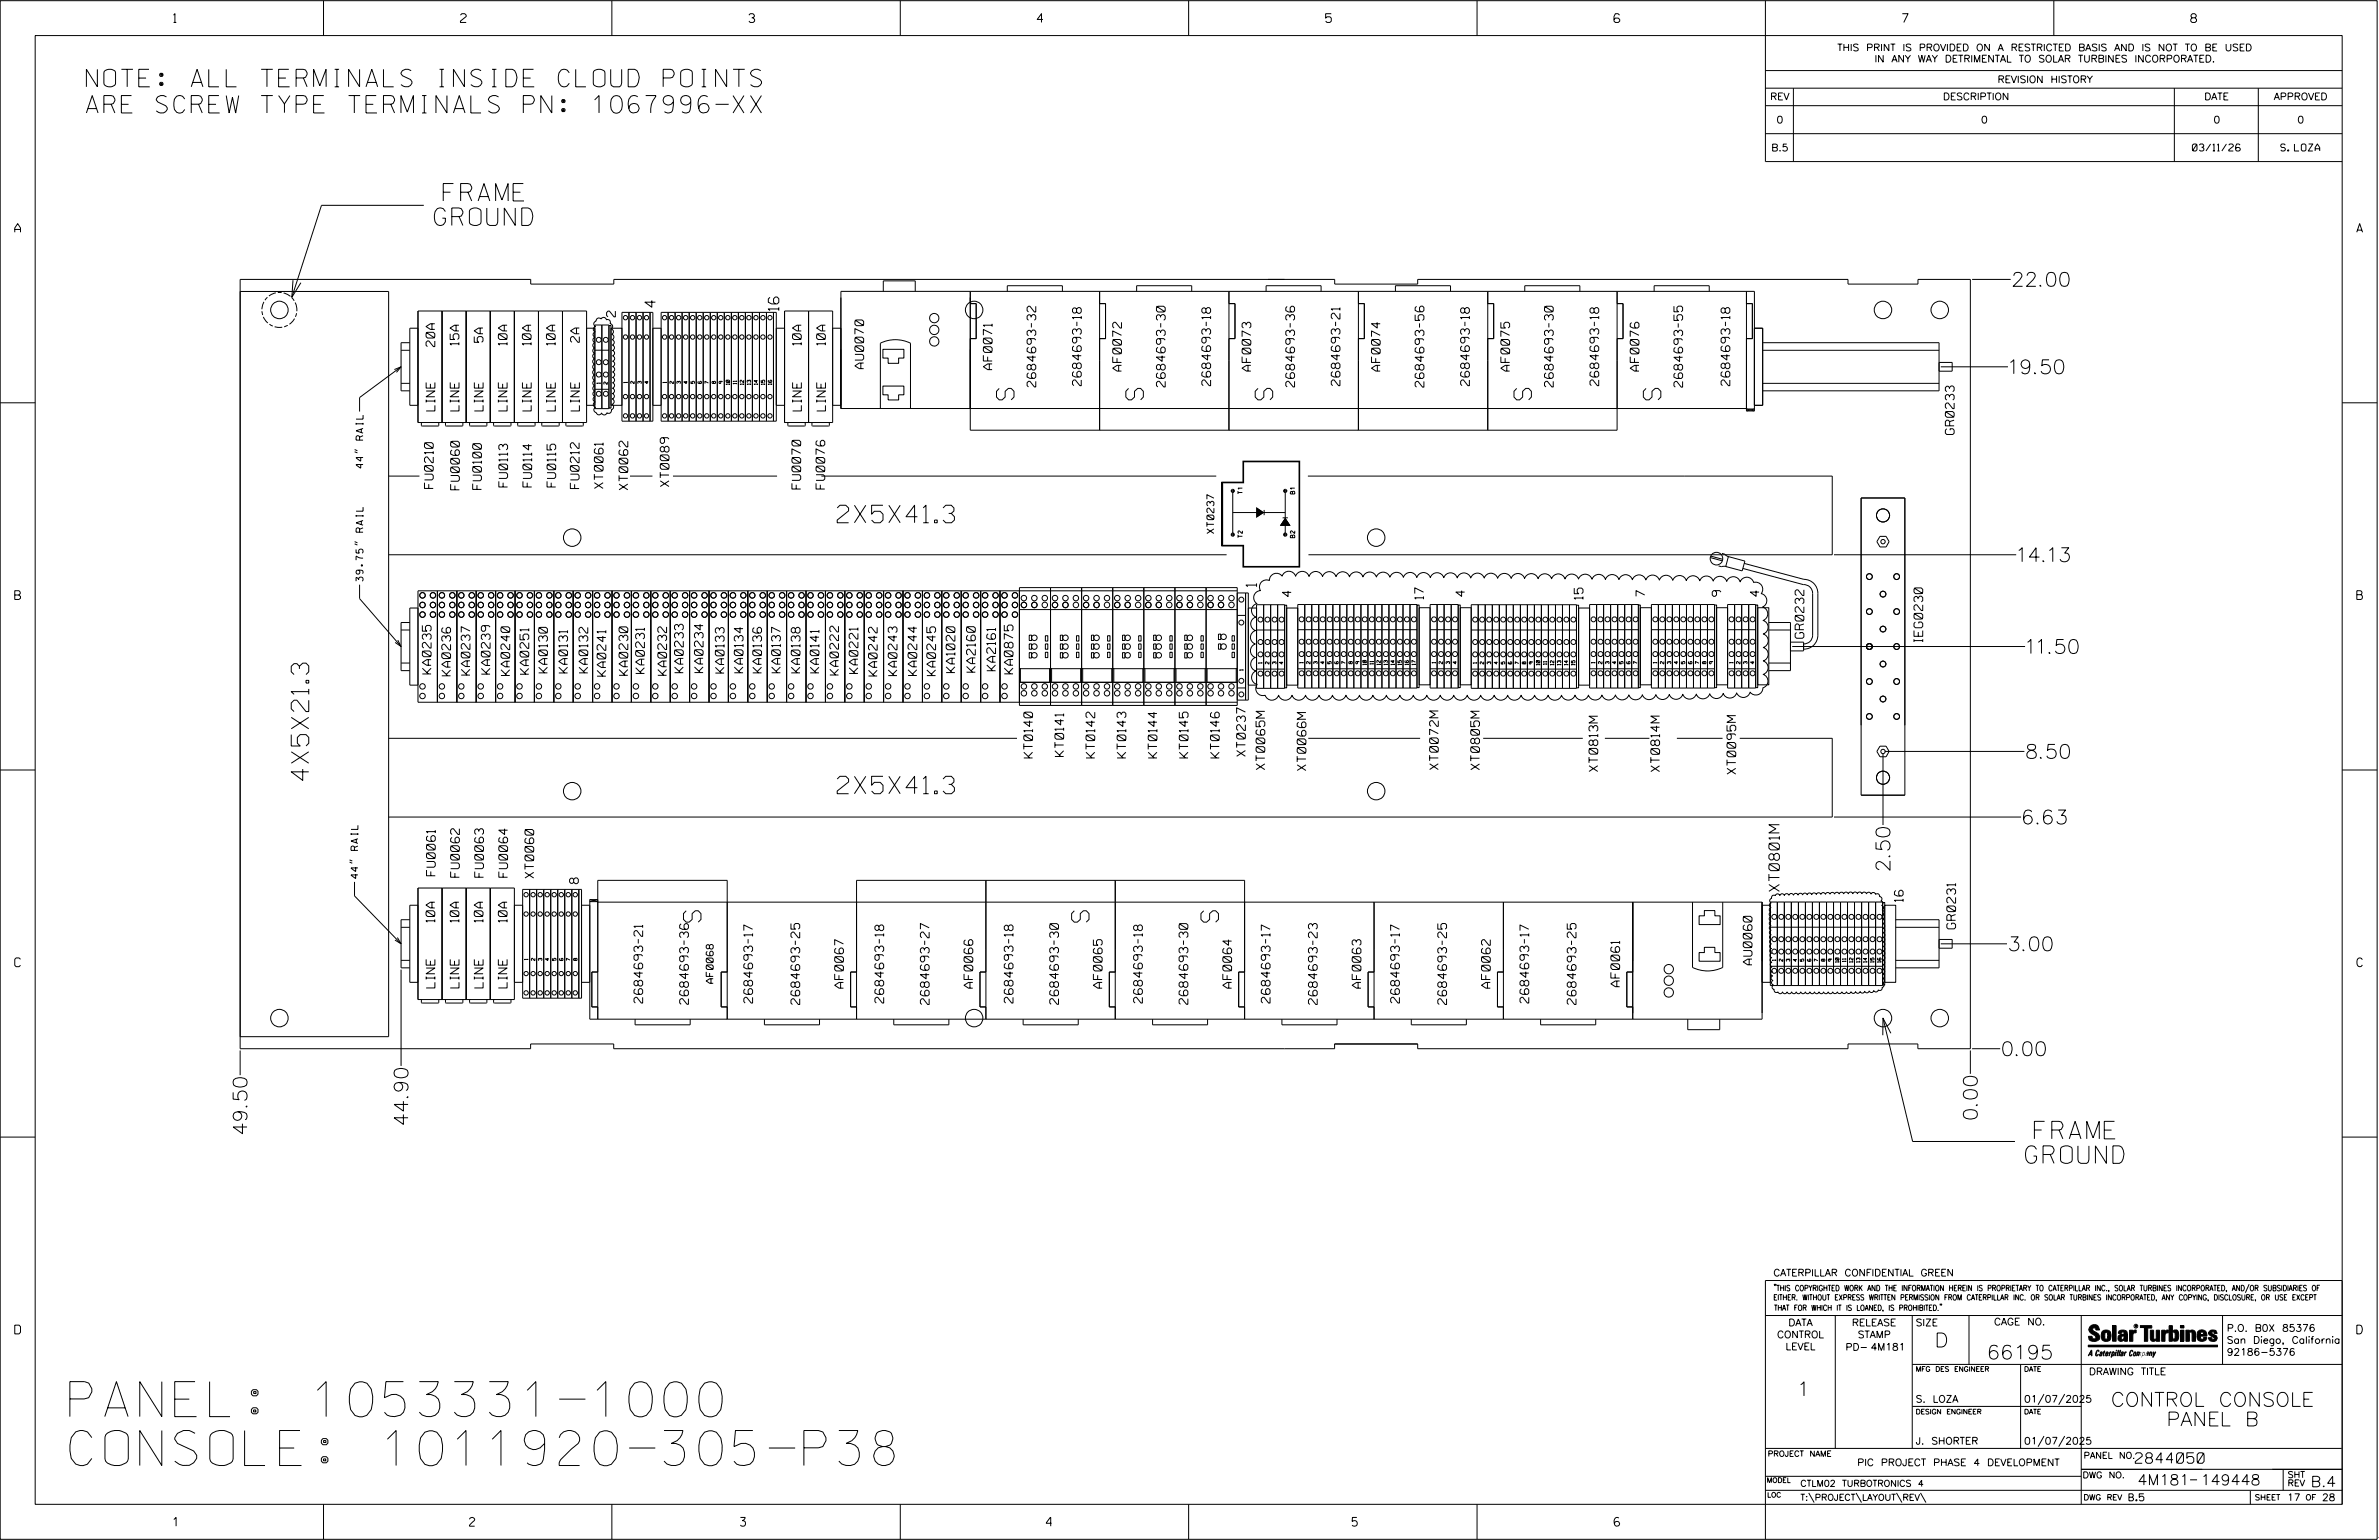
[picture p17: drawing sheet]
<svg xmlns="http://www.w3.org/2000/svg" width="864mm" height="559mm" viewBox="0 0 864 559" stroke-linecap="round" stroke-linejoin="round" font-family="sans-serif">
<defs><g id="words">
<g font-size="12.7">
<text x="25.4" y="514">PANEL: 1053331-1000</text>
<text x="25.4" y="531.8">CONSOLE: 1011920-305-P38</text>
</g>
<g font-size="6.3">
<text x="31.4" y="31.5">NOTE: ALL TERMINALS INSIDE CLOUD POINTS</text>
<text x="31.4" y="41">ARE SCREW TYPE TERMINALS PN: 1067996-XX</text>
<text x="160.9" y="72.9">FRAME</text>
<text x="157.7" y="81.8">GROUND</text>
<text x="368.1" y="145.1" transform="rotate(-90 368.1 145.1)">S</text>
<text x="415" y="145.1" transform="rotate(-90 415 145.1)">S</text>
<text x="462" y="145.1" transform="rotate(-90 462 145.1)">S</text>
<text x="555.9" y="145.1" transform="rotate(-90 555.9 145.1)">S</text>
<text x="602.9" y="145.1" transform="rotate(-90 602.9 145.1)">S</text>
<text x="303.9" y="189.7">2X5X41.3</text>
<text x="112.1" y="283.2" transform="rotate(-90 112.1 283.2)">4X5X21.3</text>
<text x="303.9" y="288">2X5X41.3</text>
<text x="254.5" y="334.6" transform="rotate(-90 254.5 334.6)">S</text>
<text x="395.3" y="334.6" transform="rotate(-90 395.3 334.6)">S</text>
<text x="442.3" y="334.6" transform="rotate(-90 442.3 334.6)">S</text>
<text x="738.5" y="413.2">FRAME</text>
<text x="735.3" y="422.1">GROUND</text>
</g>
<g font-size="5.1">
<text x="730.8" y="103.9">22.00</text>
<text x="729.8" y="135.6">19.50</text>
<text x="732.8" y="203.8">14.13</text>
<text x="736" y="237.1">11.50</text>
<text x="735.8" y="275.2">8.50</text>
<text x="734.6" y="299">6.63</text>
<text x="686.1" y="315.8" transform="rotate(-90 686.1 315.8)">2.50</text>
<text x="729.5" y="345">3.00</text>
<text x="727" y="383.1">0.00</text>
<text x="148.1" y="408" transform="rotate(-90 148.1 408)">44.90</text>
<text x="717.8" y="406" transform="rotate(-90 717.8 406)">0.00</text>
<text x="89.7" y="411.4" transform="rotate(-90 89.7 411.4)">49.50</text>
<text x="702.3" y="488.8">D</text>
<text x="721.2" y="493.2">66195</text>
<text x="652.2" y="506.5">1</text>
<text x="766.3" y="510.3">CONTROL CONSOLE</text>
<text x="786.4" y="517.4">PANEL B</text>
</g>
<g font-size="3.8">
<text x="237.9" y="111.5" transform="rotate(-90 237.9 111.5)">4</text>
<text x="282.7" y="112.7" transform="rotate(-90 282.7 112.7)">16</text>
<text x="456.1" y="212.9" transform="rotate(-90 456.1 212.9)">1</text>
<text x="645.9" y="323.4" transform="rotate(-90 645.9 323.4)">XT0801M</text>
<text x="775.1" y="531">2844050</text>
<text x="775.9" y="538.9">4M181</text>
<text x="798.8" y="538.9">149448</text>
<text x="838.8" y="539.5">B.4</text>
</g>
<g font-size="3.2">
<text x="63" y="8.2">1</text>
<text x="167.2" y="8.2">2</text>
<text x="271.8" y="8.2">3</text>
<text x="376.5" y="8.2">4</text>
<text x="481.2" y="8.2">5</text>
<text x="690.6" y="8.2">7</text>
<text x="795.3" y="8.2">8</text>
<text x="5.4" y="84.3">A</text>
<text x="855.5" y="84.3">A</text>
<text x="223.4" y="115" transform="rotate(-90 223.4 115)">2</text>
<text x="157.8" y="125.8" transform="rotate(-90 157.8 125.8)">20A</text>
<text x="166.6" y="125.2" transform="rotate(-90 166.6 125.2)">15A</text>
<text x="175.3" y="124.2" transform="rotate(-90 175.3 124.2)">5A</text>
<text x="184.1" y="125.2" transform="rotate(-90 184.1 125.2)">10A</text>
<text x="192.8" y="125.2" transform="rotate(-90 192.8 125.2)">10A</text>
<text x="201.6" y="125.2" transform="rotate(-90 201.6 125.2)">10A</text>
<text x="210.3" y="124.2" transform="rotate(-90 210.3 124.2)">2A</text>
<text x="290.9" y="125.2" transform="rotate(-90 290.9 125.2)">10A</text>
<text x="299.6" y="125.2" transform="rotate(-90 299.6 125.2)">10A</text>
<text x="313.5" y="133.8" transform="rotate(-90 313.5 133.8)">AU0070</text>
<text x="360.1" y="134.1" transform="rotate(-90 360.1 134.1)">AF0071</text>
<text x="407.1" y="134.6" transform="rotate(-90 407.1 134.6)">AF0072</text>
<text x="454.1" y="134.6" transform="rotate(-90 454.1 134.6)">AF0073</text>
<text x="501" y="134.6" transform="rotate(-90 501 134.6)">AF0074</text>
<text x="548" y="134.6" transform="rotate(-90 548 134.6)">AF0075</text>
<text x="595" y="134.6" transform="rotate(-90 595 134.6)">AF0076</text>
<text x="376" y="140.4" transform="rotate(-90 376 140.4)">2684693-32</text>
<text x="392.5" y="139.9" transform="rotate(-90 392.5 139.9)">2684693-18</text>
<text x="423" y="140.4" transform="rotate(-90 423 140.4)">2684693-30</text>
<text x="439.5" y="139.9" transform="rotate(-90 439.5 139.9)">2684693-18</text>
<text x="469.9" y="140.4" transform="rotate(-90 469.9 140.4)">2684693-36</text>
<text x="486.4" y="139.9" transform="rotate(-90 486.4 139.9)">2684693-21</text>
<text x="516.9" y="140.5" transform="rotate(-90 516.9 140.5)">2684693-56</text>
<text x="533.4" y="139.9" transform="rotate(-90 533.4 139.9)">2684693-18</text>
<text x="563.9" y="140.4" transform="rotate(-90 563.9 140.4)">2684693-30</text>
<text x="580.3" y="139.9" transform="rotate(-90 580.3 139.9)">2684693-18</text>
<text x="610.8" y="140.5" transform="rotate(-90 610.8 140.5)">2684693-55</text>
<text x="627.9" y="139.9" transform="rotate(-90 627.9 139.9)">2684693-18</text>
<text x="157.9" y="149.1" transform="rotate(-90 157.9 149.1)">LINE</text>
<text x="166.6" y="149.1" transform="rotate(-90 166.6 149.1)">LINE</text>
<text x="175.4" y="149.1" transform="rotate(-90 175.4 149.1)">LINE</text>
<text x="184.1" y="149.1" transform="rotate(-90 184.1 149.1)">LINE</text>
<text x="192.8" y="149.1" transform="rotate(-90 192.8 149.1)">LINE</text>
<text x="201.6" y="149.1" transform="rotate(-90 201.6 149.1)">LINE</text>
<text x="210.3" y="149.1" transform="rotate(-90 210.3 149.1)">LINE</text>
<text x="290.9" y="149.1" transform="rotate(-90 290.9 149.1)">LINE</text>
<text x="299.6" y="149.1" transform="rotate(-90 299.6 149.1)">LINE</text>
<text x="709.4" y="157.7" transform="rotate(-90 709.4 157.7)">GR0233</text>
<text x="157.3" y="177.2" transform="rotate(-90 157.3 177.2)">FU0210</text>
<text x="166.8" y="177.7" transform="rotate(-90 166.8 177.7)">FU0060</text>
<text x="174.8" y="177.6" transform="rotate(-90 174.8 177.6)">FU0100</text>
<text x="184.2" y="176.7" transform="rotate(-90 184.2 176.7)">FU0113</text>
<text x="193" y="176.7" transform="rotate(-90 193 176.7)">FU0114</text>
<text x="201.7" y="176.7" transform="rotate(-90 201.7 176.7)">FU0115</text>
<text x="210.2" y="177.3" transform="rotate(-90 210.2 177.3)">FU0212</text>
<text x="218.9" y="177.2" transform="rotate(-90 218.9 177.2)">XT0061</text>
<text x="227.9" y="177.7" transform="rotate(-90 227.9 177.7)">XT0062</text>
<text x="242.8" y="176.5" transform="rotate(-90 242.8 176.5)">XT0089</text>
<text x="290.6" y="177.4" transform="rotate(-90 290.6 177.4)">FU0070</text>
<text x="299.4" y="177.4" transform="rotate(-90 299.4 177.4)">FU0076</text>
<text x="5.4" y="217.5">B</text>
<text x="468.7" y="216.5" transform="rotate(-90 468.7 216.5)">4</text>
<text x="516.7" y="217.4" transform="rotate(-90 516.7 217.4)">17</text>
<text x="531.7" y="216.4" transform="rotate(-90 531.7 216.4)">4</text>
<text x="574.6" y="217.5" transform="rotate(-90 574.6 217.5)">15</text>
<text x="597.1" y="216.4" transform="rotate(-90 597.1 216.4)">7</text>
<text x="624.7" y="216.4" transform="rotate(-90 624.7 216.4)">9</text>
<text x="638.6" y="216.4" transform="rotate(-90 638.6 216.4)">4</text>
<text x="855.6" y="217.5">B</text>
<text x="654.8" y="231.6" transform="rotate(-90 654.8 231.6)">GR0232</text>
<text x="698" y="232.9" transform="rotate(-90 698 232.9)">IEG0230</text>
<text x="156.5" y="244.5" transform="rotate(-90 156.5 244.5)">KA0235</text>
<text x="163.5" y="245.2" transform="rotate(-90 163.5 245.2)">KA0236</text>
<text x="170.6" y="245" transform="rotate(-90 170.6 245)">KA0237</text>
<text x="177.9" y="244.6" transform="rotate(-90 177.9 244.6)">KA0239</text>
<text x="185" y="245.1" transform="rotate(-90 185 245.1)">KA0240</text>
<text x="191.9" y="244.6" transform="rotate(-90 191.9 244.6)">KA0251</text>
<text x="198.7" y="244.2" transform="rotate(-90 198.7 244.2)">KA0130</text>
<text x="206" y="244.2" transform="rotate(-90 206 244.2)">KA0131</text>
<text x="213.3" y="244.2" transform="rotate(-90 213.3 244.2)">KA0132</text>
<text x="219.9" y="245.4" transform="rotate(-90 219.9 245.4)">KA0241</text>
<text x="227.9" y="245" transform="rotate(-90 227.9 245)">KA0230</text>
<text x="233.9" y="244.4" transform="rotate(-90 233.9 244.4)">KA0231</text>
<text x="242" y="245" transform="rotate(-90 242 245)">KA0232</text>
<text x="248" y="244.1" transform="rotate(-90 248 244.1)">KA0233</text>
<text x="255.2" y="244.1" transform="rotate(-90 255.2 244.1)">KA0234</text>
<text x="262.9" y="244.2" transform="rotate(-90 262.9 244.2)">KA0133</text>
<text x="269.7" y="244.1" transform="rotate(-90 269.7 244.1)">KA0134</text>
<text x="276.4" y="244.2" transform="rotate(-90 276.4 244.2)">KA0136</text>
<text x="283.3" y="244.1" transform="rotate(-90 283.3 244.1)">KA0137</text>
<text x="290.4" y="244.2" transform="rotate(-90 290.4 244.2)">KA0138</text>
<text x="297.3" y="244.2" transform="rotate(-90 297.3 244.2)">KA0141</text>
<text x="304.4" y="244.9" transform="rotate(-90 304.4 244.9)">KA0222</text>
<text x="311.4" y="244.4" transform="rotate(-90 311.4 244.4)">KA0221</text>
<text x="318.4" y="245.3" transform="rotate(-90 318.4 245.3)">KA0242</text>
<text x="325.6" y="245.2" transform="rotate(-90 325.6 245.2)">KA0243</text>
<text x="332.8" y="245.1" transform="rotate(-90 332.8 245.1)">KA0244</text>
<text x="339.6" y="245.2" transform="rotate(-90 339.6 245.2)">KA0245</text>
<text x="346.6" y="244" transform="rotate(-90 346.6 244)">KA1020</text>
<text x="354" y="243.9" transform="rotate(-90 354 243.9)">KA2160</text>
<text x="361.4" y="243.4" transform="rotate(-90 361.4 243.4)">KA2161</text>
<text x="367.7" y="244.5" transform="rotate(-90 367.7 244.5)">KA0875</text>
<text x="374.8" y="275" transform="rotate(-90 374.8 275)">KT0140</text>
<text x="386.1" y="274.5" transform="rotate(-90 386.1 274.5)">KT0141</text>
<text x="397.4" y="275" transform="rotate(-90 397.4 275)">KT0142</text>
<text x="408.7" y="275" transform="rotate(-90 408.7 275)">KT0143</text>
<text x="420" y="275" transform="rotate(-90 420 275)">KT0144</text>
<text x="431.3" y="275" transform="rotate(-90 431.3 275)">KT0145</text>
<text x="442.6" y="275" transform="rotate(-90 442.6 275)">KT0146</text>
<text x="452.1" y="274.4" transform="rotate(-90 452.1 274.4)">XT0237</text>
<text x="459.1" y="279.3" transform="rotate(-90 459.1 279.3)">XT0065M</text>
<text x="474.1" y="279.6" transform="rotate(-90 474.1 279.6)">XT0066M</text>
<text x="522.1" y="279.2" transform="rotate(-90 522.1 279.2)">XT0072M</text>
<text x="537.1" y="279.3" transform="rotate(-90 537.1 279.3)">XT0805M</text>
<text x="580" y="279.9" transform="rotate(-90 580 279.9)">XT0813M</text>
<text x="602.4" y="280" transform="rotate(-90 602.4 280)">XT0814M</text>
<text x="630.1" y="280.9" transform="rotate(-90 630.1 280.9)">XT0095M</text>
<text x="158" y="317.8" transform="rotate(-90 158 317.8)">FU0061</text>
<text x="166.8" y="318.3" transform="rotate(-90 166.8 318.3)">FU0062</text>
<text x="175.5" y="318.3" transform="rotate(-90 175.5 318.3)">FU0063</text>
<text x="184.2" y="318.3" transform="rotate(-90 184.2 318.3)">FU0064</text>
<text x="193.7" y="318.6" transform="rotate(-90 193.7 318.6)">XT0060</text>
<text x="209.9" y="320.6" transform="rotate(-90 209.9 320.6)">8</text>
<text x="690.9" y="327.2" transform="rotate(-90 690.9 327.2)">16</text>
<text x="157.8" y="334.6" transform="rotate(-90 157.8 334.6)">10A</text>
<text x="166.6" y="334.6" transform="rotate(-90 166.6 334.6)">10A</text>
<text x="175.3" y="334.6" transform="rotate(-90 175.3 334.6)">10A</text>
<text x="184.1" y="334.6" transform="rotate(-90 184.1 334.6)">10A</text>
<text x="709.9" y="337.1" transform="rotate(-90 709.9 337.1)">GR0231</text>
<text x="5.4" y="350.8">C</text>
<text x="636" y="350.1" transform="rotate(-90 636 350.1)">AU0060</text>
<text x="855.6" y="350.8">C</text>
<text x="157.9" y="358.5" transform="rotate(-90 157.9 358.5)">LINE</text>
<text x="166.6" y="358.5" transform="rotate(-90 166.6 358.5)">LINE</text>
<text x="175.4" y="358.5" transform="rotate(-90 175.4 358.5)">LINE</text>
<text x="184.1" y="358.5" transform="rotate(-90 184.1 358.5)">LINE</text>
<text x="306.2" y="358.6" transform="rotate(-90 306.2 358.6)">AF0067</text>
<text x="353.1" y="358.6" transform="rotate(-90 353.1 358.6)">AF0066</text>
<text x="400.1" y="358.6" transform="rotate(-90 400.1 358.6)">AF0065</text>
<text x="447.1" y="358.6" transform="rotate(-90 447.1 358.6)">AF0064</text>
<text x="494" y="358.6" transform="rotate(-90 494 358.6)">AF0063</text>
<text x="541" y="358.6" transform="rotate(-90 541 358.6)">AF0062</text>
<text x="587.9" y="358" transform="rotate(-90 587.9 358)">AF0061</text>
<text x="233.3" y="363.9" transform="rotate(-90 233.3 363.9)">2684693-21</text>
<text x="249.9" y="364.4" transform="rotate(-90 249.9 364.4)">2684693-36</text>
<text x="273.2" y="363.9" transform="rotate(-90 273.2 363.9)">2684693-17</text>
<text x="290.3" y="364.5" transform="rotate(-90 290.3 364.5)">2684693-25</text>
<text x="320.8" y="363.9" transform="rotate(-90 320.8 363.9)">2684693-18</text>
<text x="337.3" y="364.5" transform="rotate(-90 337.3 364.5)">2684693-27</text>
<text x="367.7" y="363.9" transform="rotate(-90 367.7 363.9)">2684693-18</text>
<text x="384.2" y="364.4" transform="rotate(-90 384.2 364.4)">2684693-30</text>
<text x="414.7" y="363.9" transform="rotate(-90 414.7 363.9)">2684693-18</text>
<text x="431.2" y="364.4" transform="rotate(-90 431.2 364.4)">2684693-30</text>
<text x="461" y="363.9" transform="rotate(-90 461 363.9)">2684693-17</text>
<text x="478.2" y="364.5" transform="rotate(-90 478.2 364.5)">2684693-23</text>
<text x="508" y="363.9" transform="rotate(-90 508 363.9)">2684693-17</text>
<text x="525.1" y="364.5" transform="rotate(-90 525.1 364.5)">2684693-25</text>
<text x="555" y="363.9" transform="rotate(-90 555 363.9)">2684693-17</text>
<text x="572.1" y="364.5" transform="rotate(-90 572.1 364.5)">2684693-25</text>
<text x="5.4" y="484">D</text>
<text x="855.6" y="484">D</text>
<text x="62.8" y="553.8">1</text>
<text x="170.4" y="553.8">2</text>
<text x="268.8" y="553.8">3</text>
<text x="379.8" y="553.8">4</text>
<text x="490.8" y="553.8">5</text>
<text x="585.9" y="553.8">6</text>
</g>
<g font-size="2.5">
<text x="666.9" y="18.5">THIS PRINT IS PROVIDED ON A RESTRICTED BASIS AND IS NOT TO BE USED</text>
<text x="680.5" y="22.6">IN ANY WAY DETRIMENTAL TO SOLAR TURBINES INCORPORATED.</text>
<text x="725.1" y="30">REVISION HISTORY</text>
<text x="642.6" y="36.3">REV</text>
<text x="705.3" y="36.3">DESCRIPTION</text>
<text x="800.2" y="36.3">DATE</text>
<text x="825.4" y="36.3">APPROVED</text>
<text x="644.9" y="44.7">0</text>
<text x="719.1" y="44.7">0</text>
<text x="803.5" y="44.7">0</text>
<text x="834" y="44.7">0</text>
<text x="643" y="54.8">B.5</text>
<text x="795.9" y="54.8">03/11/26</text>
<text x="827.9" y="54.8">S. LOZA</text>
<text x="131.8" y="169.8" transform="rotate(-90 131.8 169.8)">44&quot; RAIL</text>
<text x="440.7" y="193.6" transform="rotate(-90 440.7 193.6)">XT0237</text>
<text x="131.8" y="210.9" transform="rotate(-90 131.8 210.9)">39.75&quot; RAIL</text>
<text x="129.9" y="318.7" transform="rotate(-90 129.9 318.7)">44&quot; RAIL</text>
<text x="258.9" y="356.8" transform="rotate(-90 258.9 356.8)">AF0068</text>
<text x="643.8" y="463">CATERPILLAR CONFIDENTIAL GREEN</text>
<text x="645.1" y="485.5">CONTROL</text>
<text x="649.2" y="481.1">DATA</text>
<text x="672.3" y="481.1">RELEASE</text>
<text x="674.4" y="485.5">STAMP</text>
<text x="695.4" y="481.1">SIZE</text>
<text x="723.8" y="480.8">CAGE NO.</text>
<text x="808.4" y="483.1">P.O. B0X 85376</text>
<text x="648.2" y="489.8">LEVEL</text>
<text x="669.9" y="490">PD- 4M181</text>
<text x="808.4" y="487.5">San Diego, California</text>
<text x="808.4" y="491.8">92186-5376</text>
<text x="758.3" y="498.9">DRAWING TITLE</text>
<text x="695.4" y="508.9">S. LOZA</text>
<text x="734.8" y="508.9">01/07/2025</text>
<text x="695.4" y="524.1">J. SHORTER</text>
<text x="734.8" y="524.1">01/07/2025</text>
<text x="674.2" y="531.9">PIC PROJECT PHASE 4 DEVELOPMENT</text>
<text x="772.8" y="544.6">B.5</text>
<text x="830.2" y="544.6">17</text>
<text x="842.9" y="544.6">28</text>
</g>
<g font-size="2.3">
<text x="756.4" y="529.2">PANEL NO.</text>
<text x="653.5" y="539.4">CTLM02 TURBOTRONICS 4</text>
<text x="756" y="536.3">DWG NO.</text>
<text x="830.4" y="539.3">REV</text>
<text x="830.4" y="536.2">SHT</text>
<text x="653.5" y="544.5">T:\PROJECT\LAYOUT\REV\</text>
</g>
<g font-size="2">
<text x="643.8" y="468.4">&quot;THIS COPYRIGHTED WORK AND THE INFORMATION HEREIN IS PROPRIETARY TO CATERPILLAR INC., SOLAR TURBINES INCORPORATED, AND/OR SUBSIDIARIES OF</text>
<text x="643.8" y="471.8">EITHER. WITHOUT EXPRESS WRITTEN PERMISSION FROM CATERPILLAR INC. OR SOLAR TURBINES INCORPORATED, ANY COPYING, DISCLOSURE, OR USE EXCEPT</text>
<text x="644" y="475.6">THAT FOR WHICH IT IS LOANED, IS PROHIBITED.&quot;</text>
<text x="641.7" y="528.5">PROJECT NAME</text>
<text x="756.3" y="544.3">DWG REV</text>
<text x="818.5" y="544.3">SHEET</text>
<text x="836.9" y="544.3">OF</text>
</g>
<g font-size="1.8">
<text x="695.4" y="497.6">MFG DES ENGINEER</text>
<text x="734.8" y="497.6">DATE</text>
<text x="695.4" y="513.1">DESIGN ENGINEER</text>
<text x="734.8" y="513.1">DATE</text>
<text x="641.3" y="538">MODEL</text>
<text x="641.5" y="543.3">LOC</text>
</g>
<g font-size="1.6">
<text x="451" y="179.3" transform="rotate(-90 451 179.3)">T1</text>
<text x="470" y="179.3" transform="rotate(-90 470 179.3)">B1</text>
<text x="451" y="195.1" transform="rotate(-90 451 195.1)">T2</text>
<text x="470" y="195.1" transform="rotate(-90 470 195.1)">B2</text>
</g>
<g font-size="1.3">
<text x="217.9" y="139.2" transform="rotate(-90 217.9 139.2)">1</text>
<text x="220.5" y="139.5" transform="rotate(-90 220.5 139.5)">2</text>
<text x="227.7" y="139" transform="rotate(-90 227.7 139)">1</text>
<text x="230.2" y="139.2" transform="rotate(-90 230.2 139.2)">2</text>
<text x="232.8" y="139.2" transform="rotate(-90 232.8 139.2)">3</text>
<text x="235.3" y="139.2" transform="rotate(-90 235.3 139.2)">4</text>
<text x="241.9" y="139" transform="rotate(-90 241.9 139)">1</text>
<text x="244.4" y="139.2" transform="rotate(-90 244.4 139.2)">2</text>
<text x="247" y="139.2" transform="rotate(-90 247 139.2)">3</text>
<text x="249.5" y="139.2" transform="rotate(-90 249.5 139.2)">4</text>
<text x="252.1" y="139.2" transform="rotate(-90 252.1 139.2)">5</text>
<text x="254.6" y="139.2" transform="rotate(-90 254.6 139.2)">6</text>
<text x="257.2" y="139.2" transform="rotate(-90 257.2 139.2)">7</text>
<text x="259.7" y="139.2" transform="rotate(-90 259.7 139.2)">8</text>
<text x="262.3" y="139.2" transform="rotate(-90 262.3 139.2)">9</text>
<text x="264.8" y="139.6" transform="rotate(-90 264.8 139.6)">10</text>
<text x="267.4" y="139.4" transform="rotate(-90 267.4 139.4)">11</text>
<text x="269.9" y="139.6" transform="rotate(-90 269.9 139.6)">12</text>
<text x="272.5" y="139.6" transform="rotate(-90 272.5 139.6)">13</text>
<text x="275" y="139.6" transform="rotate(-90 275 139.6)">14</text>
<text x="277.6" y="139.6" transform="rotate(-90 277.6 139.6)">15</text>
<text x="280.1" y="139.6" transform="rotate(-90 280.1 139.6)">16</text>
<text x="451.3" y="243.3" transform="rotate(-90 451.3 243.3)">1</text>
<text x="458.1" y="240.7" transform="rotate(-90 458.1 240.7)">1</text>
<text x="460.7" y="241" transform="rotate(-90 460.7 241)">2</text>
<text x="463.2" y="241" transform="rotate(-90 463.2 241)">3</text>
<text x="465.8" y="241" transform="rotate(-90 465.8 241)">4</text>
<text x="473" y="240.7" transform="rotate(-90 473 240.7)">1</text>
<text x="475.6" y="240.9" transform="rotate(-90 475.6 240.9)">2</text>
<text x="478.1" y="240.9" transform="rotate(-90 478.1 240.9)">3</text>
<text x="480.7" y="240.9" transform="rotate(-90 480.7 240.9)">4</text>
<text x="483.2" y="240.9" transform="rotate(-90 483.2 240.9)">5</text>
<text x="488.3" y="240.9" transform="rotate(-90 488.3 240.9)">7</text>
<text x="490.9" y="240.9" transform="rotate(-90 490.9 240.9)">8</text>
<text x="493.4" y="240.9" transform="rotate(-90 493.4 240.9)">9</text>
<text x="496" y="241.3" transform="rotate(-90 496 241.3)">10</text>
<text x="498.5" y="241.1" transform="rotate(-90 498.5 241.1)">11</text>
<text x="501.1" y="241.3" transform="rotate(-90 501.1 241.3)">12</text>
<text x="503.6" y="241.3" transform="rotate(-90 503.6 241.3)">13</text>
<text x="506.2" y="241.3" transform="rotate(-90 506.2 241.3)">14</text>
<text x="508.7" y="241.3" transform="rotate(-90 508.7 241.3)">15</text>
<text x="511.3" y="241.3" transform="rotate(-90 511.3 241.3)">16</text>
<text x="513.8" y="241.3" transform="rotate(-90 513.8 241.3)">17</text>
<text x="521.1" y="240.7" transform="rotate(-90 521.1 240.7)">1</text>
<text x="523.7" y="240.9" transform="rotate(-90 523.7 240.9)">2</text>
<text x="526.2" y="240.9" transform="rotate(-90 526.2 240.9)">3</text>
<text x="528.8" y="240.9" transform="rotate(-90 528.8 240.9)">4</text>
<text x="536" y="240.7" transform="rotate(-90 536 240.7)">1</text>
<text x="538.6" y="241" transform="rotate(-90 538.6 241)">2</text>
<text x="541.1" y="241" transform="rotate(-90 541.1 241)">3</text>
<text x="543.7" y="241" transform="rotate(-90 543.7 241)">4</text>
<text x="546.2" y="241" transform="rotate(-90 546.2 241)">5</text>
<text x="548.8" y="241" transform="rotate(-90 548.8 241)">6</text>
<text x="551.3" y="241" transform="rotate(-90 551.3 241)">7</text>
<text x="553.9" y="241" transform="rotate(-90 553.9 241)">8</text>
<text x="556.4" y="241" transform="rotate(-90 556.4 241)">9</text>
<text x="559" y="241.4" transform="rotate(-90 559 241.4)">10</text>
<text x="561.5" y="241.2" transform="rotate(-90 561.5 241.2)">11</text>
<text x="564.1" y="241.4" transform="rotate(-90 564.1 241.4)">12</text>
<text x="566.6" y="241.4" transform="rotate(-90 566.6 241.4)">13</text>
<text x="569.2" y="241.4" transform="rotate(-90 569.2 241.4)">14</text>
<text x="571.7" y="241.4" transform="rotate(-90 571.7 241.4)">15</text>
<text x="579" y="240.7" transform="rotate(-90 579 240.7)">1</text>
<text x="581.5" y="240.9" transform="rotate(-90 581.5 240.9)">2</text>
<text x="584.1" y="240.9" transform="rotate(-90 584.1 240.9)">3</text>
<text x="586.6" y="240.9" transform="rotate(-90 586.6 240.9)">4</text>
<text x="589.2" y="240.9" transform="rotate(-90 589.2 240.9)">5</text>
<text x="591.7" y="240.9" transform="rotate(-90 591.7 240.9)">6</text>
<text x="594.3" y="240.9" transform="rotate(-90 594.3 240.9)">7</text>
<text x="601.4" y="240.7" transform="rotate(-90 601.4 240.7)">1</text>
<text x="604" y="240.9" transform="rotate(-90 604 240.9)">2</text>
<text x="606.5" y="240.9" transform="rotate(-90 606.5 240.9)">3</text>
<text x="609.1" y="240.9" transform="rotate(-90 609.1 240.9)">4</text>
<text x="611.6" y="240.9" transform="rotate(-90 611.6 240.9)">5</text>
<text x="614.2" y="240.9" transform="rotate(-90 614.2 240.9)">6</text>
<text x="616.7" y="240.9" transform="rotate(-90 616.7 240.9)">7</text>
<text x="619.3" y="240.9" transform="rotate(-90 619.3 240.9)">8</text>
<text x="621.8" y="240.9" transform="rotate(-90 621.8 240.9)">9</text>
<text x="629.1" y="240.7" transform="rotate(-90 629.1 240.7)">1</text>
<text x="631.7" y="240.9" transform="rotate(-90 631.7 240.9)">2</text>
<text x="634.2" y="240.9" transform="rotate(-90 634.2 240.9)">3</text>
<text x="636.8" y="240.9" transform="rotate(-90 636.8 240.9)">4</text>
<text x="191.6" y="348.3" transform="rotate(-90 191.6 348.3)">1</text>
<text x="194.2" y="348.6" transform="rotate(-90 194.2 348.6)">2</text>
<text x="196.7" y="348.6" transform="rotate(-90 196.7 348.6)">3</text>
<text x="199.3" y="348.6" transform="rotate(-90 199.3 348.6)">4</text>
<text x="201.8" y="348.6" transform="rotate(-90 201.8 348.6)">5</text>
<text x="204.4" y="348.6" transform="rotate(-90 204.4 348.6)">6</text>
<text x="206.9" y="348.6" transform="rotate(-90 206.9 348.6)">7</text>
<text x="209.5" y="348.6" transform="rotate(-90 209.5 348.6)">8</text>
<text x="644.6" y="348.6" transform="rotate(-90 644.6 348.6)">1</text>
<text x="647.2" y="348.8" transform="rotate(-90 647.2 348.8)">2</text>
<text x="649.7" y="348.8" transform="rotate(-90 649.7 348.8)">3</text>
<text x="652.3" y="348.8" transform="rotate(-90 652.3 348.8)">4</text>
<text x="654.8" y="348.8" transform="rotate(-90 654.8 348.8)">5</text>
<text x="657.4" y="348.8" transform="rotate(-90 657.4 348.8)">6</text>
<text x="659.9" y="348.8" transform="rotate(-90 659.9 348.8)">7</text>
<text x="662.4" y="348.8" transform="rotate(-90 662.4 348.8)">8</text>
<text x="665" y="348.8" transform="rotate(-90 665 348.8)">9</text>
<text x="667.5" y="349.2" transform="rotate(-90 667.5 349.2)">10</text>
<text x="670.1" y="349" transform="rotate(-90 670.1 349)">11</text>
<text x="672.6" y="349.2" transform="rotate(-90 672.6 349.2)">12</text>
<text x="675.2" y="349.2" transform="rotate(-90 675.2 349.2)">13</text>
<text x="677.7" y="349.2" transform="rotate(-90 677.7 349.2)">14</text>
<text x="680.3" y="349.2" transform="rotate(-90 680.3 349.2)">15</text>
<text x="682.8" y="349.2" transform="rotate(-90 682.8 349.2)">16</text>
</g>
<text font-size=".9" x="775.1" y="481.7">R</text>
</g></defs>
<g fill="none" stroke="#000" stroke-width=".36">
<path d="M.1 .2h862.8v558.4h-862.8zM12.8 12.9h837.4v533h-837.4zM117.4 .2v12.7M222.1 .2v12.7M326.8 .2v12.7M431.5 .2v12.7M536.2 .2v12.7M587.9 5.5l-.5-.5h-1l-.5 1v1.7l.5 .4h1l.6-.4v-.6l-.6-.5h-1l-.5 .5M640.9 .2v58.4h209.3M745.6 .2v12.7M640.9 25.6h209.3M640.9 32h209.3"/>
<path d="M640.9 38.3h209.3M651 32v26.6M789.3 32v26.6M819.8 32v26.6M640.9 48.5h209.3M153.8 74.5h-37.1l-10.8 33.4M87.2 105.8h53.9v270.4h-53.9M87.2 101.4h105.5v1.7h30.1v-1.7h261.7v1.7h30.1v-1.7h156.2v1.7h25.4v-1.7h19.1v279.1h-19.1v-1.7h-25.4v1.7h-156.2v-1.7h-30.1v1.7h-261.7v-1.7h-30.2v1.7h-105.4zM106.4 101.7l-.5 6.2 3.3-5.3M151.7 112.9h61.2v40.4h-61.2zM151.7 119.1h-2.9v28h2.9M160.5 112.9v40.4"/>
<path d="M169.2 112.9v40.4M178 112.9v40.4M186.7 112.9v40.4M195.5 112.9v40.4M204.2 112.9v40.4M212.9 119.1h3M215.9 117.9h5.2v30.4h-5.2zM216.7 115.6l.6-.2 .9 .3a1.04 1.04 0 0 1 1.1-.5 1.04 1.04 0 0 1 .8 .8 1.03 1.03 0 0 1 1.2 .3 1.03 1.03 0 0 1 .2 1.1 1.01 1.01 0 0 1 .9 .8 1.01 1.01 0 0 1-.5 1.1 1.03 1.03 0 0 1 .8 .9 1.03 1.03 0 0 1-.6 1.1 1.05 1.05 0 0 1 .7 .9 1.05 1.05 0 0 1-.6 1.1 1.01 1.01 0 0 1 .8 .9 1.01 1.01 0 0 1-.7 1 1.04 1.04 0 0 1 .8 1 1.04 1.04 0 0 1-.7 1 1.01 1.01 0 0 1 .7 .9 1.01 1.01 0 0 1-.7 1 1.01 1.01 0 0 1 .7 1 1.01 1.01 0 0 1-.7 1 1.03 1.03 0 0 1 .7 .9 1.03 1.03 0 0 1-.7 1 1.01 1.01 0 0 1 .7 1 1.01 1.01 0 0 1-.7 1 1.03 1.03 0 0 1 .7 1 1.03 1.03 0 0 1-.7 .9 1.02 1.02 0 0 1 .7 1 1.02 1.02 0 0 1-.7 1 1.04 1.04 0 0 1 .7 1 1.04 1.04 0 0 1-.7 1 1.01 1.01 0 0 1 .7 .9 1.01 1.01 0 0 1-.8 1 1.01 1.01 0 0 1 .7 1 1.01 1.01 0 0 1-.7 .9 1.03 1.03 0 0 1 .7 1.1 1.03 1.03 0 0 1-.8 .9 1.04 1.04 0 0 1 .5 1.1 1.04 1.04 0 0 1-.8 .9 1.02 1.02 0 0 1-.3 1.1 1.02 1.02 0 0 1-1.3 0 1.04 1.04 0 0 1-.9 .8 1.04 1.04 0 0 1-1-.7 1.02 1.02 0 0 1-1.1 .6 1.02 1.02 0 0 1-.9-.8 1.03 1.03 0 0 1-.8-.8 1.03 1.03 0 0 1 .5-1.1 1.01 1.01 0 0 1-.7-1 1.01 1.01 0 0 1 .6-1 1.04 1.04 0 0 1-.7-.9 1.04 1.04 0 0 1 .7-1 1.01 1.01 0 0 1-.8-1 1.01 1.01 0 0 1 .7-1 1.01 1.01 0 0 1-.7-.9 1.01 1.01 0 0 1 .7-1 1.04 1.04 0 0 1-.7-1 1.04 1.04 0 0 1 .7-1 1.01 1.01 0 0 1-.7-1 1.01 1.01 0 0 1 .7-.9 1.04 1.04 0 0 1-.7-1 1.04 1.04 0 0 1 .7-1 1.02 1.02 0 0 1-.7-1 1.02 1.02 0 0 1 .7-.9 1.04 1.04 0 0 1-.7-1.1 1.04 1.04 0 0 1 .7-.9 1.01 1.01 0 0 1-.7-1 1.01 1.01 0 0 1 .7-1 1.04 1.04 0 0 1-.7-1 1.04 1.04 0 0 1 .7-.9 1.01 1.01 0 0 1-.7-1 1.01 1.01 0 0 1 .7-1 1.01 1.01 0 0 1-.7-1 1.01 1.01 0 0 1 .8-.9 1.04 1.04 0 0 1-.7-1 1.04 1.04 0 0 1 .7-1 1.01 1.01 0 0 1-.6-1 1.01 1.01 0 0 1 .7-.9 1.02 1.02 0 0 1-.6-1.1 1.02 1.02 0 0 1 .9-.9zM218.5 117.9v30.4M221.1 118.1h.7v30h-.7zM221.8 119.1h4v28h-4zM225.8 113.3h11.2v39.5h-11.2z"/>
<path d="M228.3 113.3v39.5M230.9 113.3v39.5M233.4 113.3v39.5M236 113.3v39.5M237 119.1h3M242.5 113.3v39.5M245.1 113.3v39.5M247.6 113.3v39.5M250.2 113.3v39.5M252.7 113.3v39.5M255.3 113.3v39.5M257.8 113.3v39.5"/>
<path d="M260.4 113.3v39.5M262.9 113.3v39.5M265.5 113.3v39.5M268 113.3v39.5M270.6 113.3v39.5M273.1 113.3v39.5M275.7 113.3v39.5M278.2 113.3v39.5M281.8 113.3v39.5h-41.8v-39.5h40.8v39.5M281.8 119.1h3M284.8 112.9h17.5v40.4h-17.5zM293.5 112.9v40.4"/>
<path d="M302.3 119.1h3M320.6 105.7v-3.8h11.6v3.8M352.2 110.2h2.2v12.7h-2.2M352.2 105.7v50.4h234.8v-50.4M365.7 105.7v-2h20v2M399.2 110.2h2.1v12.7h-2.1M399.2 105.7v50.4M412.6 105.7v-2h20v2M446.1 110.2h2.2v12.7h-2.2M446.1 105.7v50.4M459.6 105.7v-2h20v2M493.1 110.2h2.2v12.7h-2.2"/>
<path d="M493.1 105.7v50.4M506.6 105.7v-2h20v2M540.1 110.2h2.1v12.7h-2.1M540.1 105.7v50.4M553.5 105.7v-2h20v2M587 110.2h2.2v12.7h-2.2M600.5 105.7v-2h20v2M634 105.7v43.4M634 110.2h2.1v12.7h-2.1M636.9 119.1h3v28h-3M715.9 101.4h14M143.2 134.1l2.4-1-1.7 2"/>
<path d="M145.6 133.1l-15.1 11.2v5M145.6 127.1h3.2M145.6 139.1h3.2M148.8 124.4h-3.2v17.4h3.2M215.9 127.1h5.2M320.5 126.8h7.6v3.1h-1.9v1.9h-3.8v-1.9h-1.9zM639.9 124.4h64v17.4h-64M639.9 127.1h64M639.9 139.1h64M703.9 131.5h4.8v3.2h-4.8M704.5 133.1h24.4M.1 146.2h12.7"/>
<path d="M153 153.3v1l.2 .3h5.8l.3-.3v-1M161.7 153.3v1l.3 .3h5.7l.3-.3v-1M170.5 153.3v1l.2 .3h5.8l.2-.3v-1M179.2 153.3v1l.3 .3h5.7l.3-.3v-1M187.9 153.3v1l.3 .3h5.8l.2-.3v-1M196.7 153.3v1l.2 .3h5.8l.3-.3v-1M205.4 153.3v1l.3 .3h5.8l.2-.3v-1M212.9 147.1h3M215.9 141.3h5.2M237 147.1h3M281.8 147.1h3M286 153.3v1l.2 .3h5.9l.2-.3v-1"/>
<path d="M294.7 153.3v1l.3 .3h5.8l.3-.3v-1M302.3 147.1h3M319.6 148.2v-23.7a12.4 12.4 0 0 1 10.9 0v23.7M320.5 140.1h7.6v3.2h-1.9v1.8h-3.8v-1.8h-1.9zM634 148.2h-328.7v-42.5h331.6v43.4M634 149.1h2.9M636.9 149.1l-2.9-.7h2.9l-2.9 .7M850.2 146.2h12.7M128.7 163.9l1.1 .4M128.7 163.1l1.1 .4M141.1 172.8h11.2M228.7 172.8h8.2"/>
<path d="M244.3 172.8h37.8M298.2 172.8h143.3M447.5 178.5v15.1M466.5 178.5v15.1M474.8 172.8h190.3v28.5h-190.1M128.7 197.3l1.1 .5M128.7 196.5l1.1 .5M447.5 186h19M458.9 185v1.9M465.6 187.9h1.9M675.6 180.7h15.9v107.8h-15.9zM682.4 194.6h2.3l1.1 1.9-1.1 2h-2.3l-1.1-2z"/>
<path d="M130.5 212.2v5l15.1 17.4M141.1 201.3h304.2M158.8 214.4v40.4M165.8 214.4v40.4M172.9 214.4v40.4M179.9 214.4v40.4M187 214.4v40.4M194 214.4v40.4M201 214.4v40.4M208.1 214.4v40.4M215.1 214.4v40.4M222.2 214.4v40.4"/>
<path d="M229.2 214.4v40.4M236.3 214.4v40.4M243.3 214.4v40.4M250.3 214.4v40.4M257.4 214.4v40.4M264.4 214.4v40.4M271.5 214.4v40.4M278.5 214.4v40.4M285.5 214.4v40.4M292.6 214.4v40.4M299.6 214.4v40.4M306.7 214.4v40.4"/>
<path d="M313.7 214.4v40.4M320.7 214.4v40.4M327.8 214.4v40.4M334.9 214.4v40.4M341.9 214.4v40.4M348.9 214.4v40.4M356 214.4v40.4M363 214.4v40.4M370.1 213.2h79v42.8h-79zM381.4 213.2v42.8M392.6 213.2v42.8M403.9 213.2v42.8"/>
<path d="M415.2 213.2v42.8M426.5 213.2v42.8M437.8 213.2v42.8M449.1 214.4h-297.4v40.4h297.4M449.1 215.2h4v38.8h-4M452.2 215.2v38.8M456.1 219.4h10.2v30.4h-10.2zM457.8 211.3l1.4-.8 1.6 .1a2.57 2.57 0 0 1 1.7-2.4 2.57 2.57 0 0 1 2.9 .9 2.58 2.58 0 0 1 2.5-1.8 2.58 2.58 0 0 1 2.4 1.8 2.55 2.55 0 0 1 2.5-1.8 2.55 2.55 0 0 1 2.4 1.9 2.56 2.56 0 0 1 2.5-1.8 2.56 2.56 0 0 1 2.4 1.8 2.58 2.58 0 0 1 2.5-1.8 2.58 2.58 0 0 1 2.4 1.8 2.55 2.55 0 0 1 2.5-1.7 2.55 2.55 0 0 1 2.4 1.8 2.58 2.58 0 0 1 2.4-1.8 2.58 2.58 0 0 1 2.5 1.8 2.55 2.55 0 0 1 2.4-1.7 2.55 2.55 0 0 1 2.4 1.8 2.57 2.57 0 0 1 2.5-1.8 2.57 2.57 0 0 1 2.4 1.8 2.58 2.58 0 0 1 2.5-1.7 2.58 2.58 0 0 1 2.4 1.8 2.55 2.55 0 0 1 2.5-1.8 2.55 2.55 0 0 1 2.4 1.8 2.56 2.56 0 0 1 2.5-1.7 2.56 2.56 0 0 1 2.4 1.8 2.58 2.58 0 0 1 2.5-1.8 2.58 2.58 0 0 1 2.4 1.8 2.55 2.55 0 0 1 2.5-1.7 2.55 2.55 0 0 1 2.4 1.8 2.56 2.56 0 0 1 2.5-1.8 2.56 2.56 0 0 1 2.4 1.8 2.58 2.58 0 0 1 2.5-1.7 2.58 2.58 0 0 1 2.4 1.8 2.55 2.55 0 0 1 2.5-1.8 2.55 2.55 0 0 1 2.4 1.8 2.58 2.58 0 0 1 2.4-1.7 2.58 2.58 0 0 1 2.5 1.8 2.55 2.55 0 0 1 2.4-1.8 2.55 2.55 0 0 1 2.4 1.8 2.57 2.57 0 0 1 2.5-1.8 2.57 2.57 0 0 1 2.4 1.9 2.58 2.58 0 0 1 2.5-1.8 2.58 2.58 0 0 1 2.4 1.8 2.55 2.55 0 0 1 2.5-1.8 2.55 2.55 0 0 1 2.4 1.9 2.58 2.58 0 0 1 2.5-1.8 2.58 2.58 0 0 1 2.4 1.8 2.57 2.57 0 0 1 2.5-1.7 2.57 2.57 0 0 1 2.4 1.8 2.55 2.55 0 0 1 2.5-1.8 2.55 2.55 0 0 1 2.4 1.9 2.58 2.58 0 0 1 2.5-1.8 2.58 2.58 0 0 1 2.4 1.8 2.55 2.55 0 0 1 2.5-1.8 2.55 2.55 0 0 1 2.4 1.9 2.57 2.57 0 0 1 2.4-1.8 2.57 2.57 0 0 1 2.5 1.8 2.57 2.57 0 0 1 2.4-1.7 2.57 2.57 0 0 1 2.5 1.8 2.55 2.55 0 0 1 2.4-1.8 2.55 2.55 0 0 1 2.4 1.9 2.58 2.58 0 0 1 2.5-1.8 2.58 2.58 0 0 1 2.4 1.9 2.57 2.57 0 0 1 2.5-1.8 2.57 2.57 0 0 1 2.4 1.8 2.55 2.55 0 0 1 2.5-1.7 2.55 2.55 0 0 1 2.4 1.9 2.58 2.58 0 0 1 2.5-1.8 2.58 2.58 0 0 1 2.4 1.9 2.56 2.56 0 0 1 2.5-1.7 2.56 2.56 0 0 1 2.4 1.8 2.57 2.57 0 0 1 2.5-1.7 2.57 2.57 0 0 1 2.4 1.9 2.57 2.57 0 0 1 2.8 1.1 2.57 2.57 0 0 1-.1 3 2.57 2.57 0 0 1 2 2.3 2.57 2.57 0 0 1-1.5 2.6 2.56 2.56 0 0 1 1.9 2.3 2.56 2.56 0 0 1-1.7 2.5 2.57 2.57 0 0 1 1.8 2.5 2.57 2.57 0 0 1-1.7 2.4 2.57 2.57 0 0 1 1.8 2.5 2.57 2.57 0 0 1-1.8 2.4 2.55 2.55 0 0 1 1.8 2.5 2.55 2.55 0 0 1-1.8 2.4 2.58 2.58 0 0 1 1.7 2.5 2.58 2.58 0 0 1-1.8 2.4 2.55 2.55 0 0 1 1.8 2.5 2.55 2.55 0 0 1-1.9 2.4 2.55 2.55 0 0 1-1.7 2.5 2.55 2.55 0 0 1-2.9-1 2.57 2.57 0 0 1-2.3 2 2.57 2.57 0 0 1-2.6-1.7 2.56 2.56 0 0 1-2.4 1.9 2.56 2.56 0 0 1-2.5-1.7 2.57 2.57 0 0 1-2.4 1.9 2.57 2.57 0 0 1-2.5-1.8 2.55 2.55 0 0 1-2.4 1.9 2.55 2.55 0 0 1-2.4-1.8 2.57 2.57 0 0 1-2.5 1.9 2.57 2.57 0 0 1-2.4-1.8 2.57 2.57 0 0 1-2.5 1.9 2.57 2.57 0 0 1-2.4-1.8 2.55 2.55 0 0 1-2.4 1.8 2.55 2.55 0 0 1-2.5-1.7 2.58 2.58 0 0 1-2.4 1.8 2.58 2.58 0 0 1-2.5-1.8 2.56 2.56 0 0 1-2.4 1.8 2.56 2.56 0 0 1-2.5-1.8 2.54 2.54 0 0 1-2.4 1.9 2.54 2.54 0 0 1-2.5-1.8 2.56 2.56 0 0 1-2.4 1.8 2.56 2.56 0 0 1-2.5-1.8 2.58 2.58 0 0 1-2.4 1.8 2.58 2.58 0 0 1-2.5-1.8 2.55 2.55 0 0 1-2.4 1.8 2.55 2.55 0 0 1-2.5-1.8 2.58 2.58 0 0 1-2.4 1.8 2.58 2.58 0 0 1-2.5-1.7 2.55 2.55 0 0 1-2.4 1.8 2.55 2.55 0 0 1-2.4-1.8 2.57 2.57 0 0 1-2.5 1.8 2.57 2.57 0 0 1-2.4-1.8 2.57 2.57 0 0 1-2.5 1.8 2.57 2.57 0 0 1-2.4-1.8 2.55 2.55 0 0 1-2.5 1.8 2.55 2.55 0 0 1-2.4-1.8 2.57 2.57 0 0 1-2.5 1.8 2.57 2.57 0 0 1-2.4-1.8 2.57 2.57 0 0 1-2.5 1.8 2.57 2.57 0 0 1-2.4-1.8 2.55 2.55 0 0 1-2.4 1.8 2.55 2.55 0 0 1-2.5-1.8 2.57 2.57 0 0 1-2.4 1.8 2.57 2.57 0 0 1-2.5-1.8 2.57 2.57 0 0 1-2.4 1.8 2.57 2.57 0 0 1-2.5-1.8 2.55 2.55 0 0 1-2.4 1.8 2.55 2.55 0 0 1-2.5-1.8 2.57 2.57 0 0 1-2.4 1.8 2.57 2.57 0 0 1-2.5-1.8 2.55 2.55 0 0 1-2.4 1.8 2.55 2.55 0 0 1-2.4-1.8 2.57 2.57 0 0 1-2.5 1.8 2.57 2.57 0 0 1-2.4-1.8 2.57 2.57 0 0 1-2.5 1.8 2.57 2.57 0 0 1-2.4-1.8 2.55 2.55 0 0 1-2.5 1.8 2.55 2.55 0 0 1-2.4-1.8 2.57 2.57 0 0 1-2.5 1.8 2.57 2.57 0 0 1-2.4-1.8 2.57 2.57 0 0 1-2.5 1.8 2.57 2.57 0 0 1-2.4-1.8 2.55 2.55 0 0 1-2.4 1.8 2.55 2.55 0 0 1-2.5-1.8 2.57 2.57 0 0 1-2.4 1.8 2.57 2.57 0 0 1-2.5-1.8 2.57 2.57 0 0 1-2.4 1.8 2.57 2.57 0 0 1-2.5-1.8 2.55 2.55 0 0 1-2.4 1.8 2.55 2.55 0 0 1-2.5-1.8 2.57 2.57 0 0 1-2.4 1.8 2.57 2.57 0 0 1-2.5-1.8 2.55 2.55 0 0 1-2.8-.9 2.55 2.55 0 0 1 0-3 2.59 2.59 0 0 1-2.1-2.3 2.59 2.59 0 0 1 1.6-2.6 2.56 2.56 0 0 1-1.9-2.4 2.56 2.56 0 0 1 1.7-2.5 2.58 2.58 0 0 1-1.8-2.5 2.58 2.58 0 0 1 1.8-2.4 2.55 2.55 0 0 1-1.8-2.5 2.55 2.55 0 0 1 1.9-2.4 2.57 2.57 0 0 1-1.8-2.5 2.57 2.57 0 0 1 1.9-2.4 2.56 2.56 0 0 1-1.6-2.6 2.56 2.56 0 0 1 2-2.3 2.57 2.57 0 0 1-1.1-2.8 2.57 2.57 0 0 1 2.4-1.9l-.4-1.5zM458.7 219.4v30.4M461.3 219.4v30.4M463.8 219.4v30.4M466.3 219.6h.8v30h-.8z"/>
<path d="M471.1 219.4h43.3v30.3h-43.3zM473.6 219.4v30.3M476.2 219.4v30.3M478.7 219.4v30.3M481.3 219.4v30.3M483.8 219.4v30.3M486.4 219.4v30.3M488.9 219.4v30.3M491.5 219.4v30.3M494 219.4v30.3M496.6 219.4v30.3M499.1 219.4v30.3"/>
<path d="M501.6 219.4v30.3M504.2 219.4v30.3M506.8 219.4v30.3M509.3 219.4v30.3M511.8 219.4v30.3M514.4 219.5h.8v30h-.8zM519.1 219.4h10.2v30.3h-10.2zM521.7 219.4v30.3M524.2 219.4v30.3M526.8 219.4v30.3M529.3 219.5h.8v30h-.8zM534.1 219.4h38.2v30.4h-38.2z"/>
<path d="M536.6 219.4v30.4M539.2 219.4v30.4M541.7 219.4v30.4M544.3 219.4v30.4M546.8 219.4v30.4M549.3 219.4v30.4M551.9 219.4v30.4M554.5 219.4v30.4M557 219.4v30.4M559.5 219.4v30.4M562.1 219.4v30.4M564.7 219.4v30.4"/>
<path d="M567.2 219.4v30.4M569.7 219.4v30.4M572.3 219.6h.8v30h-.8zM577 219.4h17.9v30.3h-17.9zM579.6 219.4v30.3M582.1 219.4v30.3M584.7 219.4v30.3M587.2 219.4v30.3M589.8 219.4v30.3M592.3 219.4v30.3M594.7 219.5h.8v30h-.8zM599.5 219.4h22.9v30.3h-22.9z"/>
<path d="M602 219.4v30.3M604.6 219.4v30.3M607.1 219.4v30.3M609.7 219.4v30.3M612.2 219.4v30.3M614.8 219.4v30.3M617.3 219.4v30.3M619.8 219.4v30.3M620.9 202.3l4.3 1.2M621 201.8l4.4 1.2M622.4 219.5h.7v30h-.7zM623.9 205.4l1 .2h1.8"/>
<path d="M625.1 200.8l1 .3 1.6 .9M627.1 219.4h10.2v30.3h-10.2zM627.4 202l6 1.6-1 3.6-5.9-1.6zM629.7 219.4v30.3M632.2 219.4v30.3M632.7 206.3l21.9 5.8a3.2 3.2 0 0 1 3.4 3.2v15.2a3.1 3.1 0 0 1-3.3 3.1M633.2 204.4l21.6 5.8a5.1 5.1 0 0 1 5.1 5.1v15.2a5.1 5.1 0 0 1-5.2 5M634.8 219.4v30.3M637.3 219.5h.8v30h-.8zM665.8 201.3h66.1M144.4 232.3l1.2 2.3-2.2-1.5M145.6 228.6h3.2"/>
<path d="M148.8 225.9h-3.2v17.4h3.2M151.7 220.6h-2.9v28h2.9M370.1 221.2h79M373.6 230.5h.9v1.9h-.9zM373.6 233.6h.9v2h-.9zM373.6 236.8h.9v2h-.9zM379.5 230.7h.9v1.9h-.9zM379.5 233.6h.9v2h-.9zM379.5 236.7h.9v1.9h-.9zM384.9 230.5h.9v1.9h-.9zM384.9 233.6h.9v2h-.9zM384.9 236.8h.9v2h-.9z"/>
<path d="M390.8 230.7h.9v1.9h-.9zM390.8 233.6h.9v2h-.9zM390.8 236.7h.9v1.9h-.9zM396.2 230.5h.9v1.9h-.9zM396.2 233.6h.9v2h-.9zM396.2 236.8h.9v2h-.9zM402.1 230.7h.8v1.9h-.8zM402.1 233.6h.8v2h-.8zM402.1 236.7h.8v1.9h-.8zM407.5 230.5h.9v1.9h-.9zM407.5 233.6h.9v2h-.9zM407.5 236.8h.9v2h-.9z"/>
<path d="M413.3 230.7h.9v1.9h-.9zM413.3 233.6h.9v2h-.9zM413.3 236.7h.9v1.9h-.9zM418.8 230.5h.9v1.9h-.9zM418.8 233.6h.9v2h-.9zM418.8 236.8h.9v2h-.9zM424.7 230.7h.8v1.9h-.8zM424.7 233.6h.8v2h-.8zM424.7 236.7h.8v1.9h-.8zM430.1 230.5h.9v1.9h-.9zM430.1 233.6h.9v2h-.9zM430.1 236.8h.9v2h-.9z"/>
<path d="M436 230.7h.8v1.9h-.8zM436 233.6h.8v2h-.8zM436 236.7h.8v1.9h-.8zM442.3 230.1h.9v2h-.9zM442.3 233.6h.9v2h-.9zM447.3 230.7h.8v1.9h-.8zM447.3 233.6h.8v2h-.8zM447.3 236.7h.8v1.9h-.8zM449.1 223.3h3.1M453.1 220.6h3M456.1 228.6h10.2M467.1 220.6h4v28h-4z"/>
<path d="M471.1 228.5h43.3M515.2 220.5h3.9v28h-3.9zM519.1 228.5h10.2M530.1 220.5h4v28h-4zM534.1 228.6h38.2M573.1 220.6h3.9v28h-3.9zM577 228.5h17.9M595.5 220.5h4v28h-4zM599.5 228.5h22.9M623.1 220.5h4v28h-4zM627.1 228.5h10.2M638.1 220.5h4v28h-4z"/>
<path d="M642.1 228.6h7.9M642.1 225.9h7.9v17.4h-7.9M650 233h4.7v3.2h-4.7M650.6 234.6h84.5M145.6 240.6h3.2M370.1 242.6h79M370.1 247.6h79M370.1 242.6h.3v4.9M381 247.5v-4.9h.7v4.9M392.3 247.5v-4.9h.7v4.9M403.6 247.5v-4.9h.7v4.9M414.9 247.5v-4.9h.7v4.9"/>
<path d="M426.2 247.5v-4.9h.7v4.9M437.5 247.5v-4.9h.7v4.9M449.1 249.6h3.1M449.1 242.6h-.3v4.9M453.1 248.6h3M456.1 242.8h10.2M471.1 242.7h43.3M484.7 240.1l-.2 .6 .4 .2h.7l.2-.7-.2-.2-.5 .2 .3 .7M519.1 242.7h10.2M534.1 242.8h38.2M577 242.7h17.9M599.5 242.7h22.9"/>
<path d="M627.1 242.7h10.2M642.1 240.6h7.9M.1 279.4h12.7M141.1 267.9h228.1M474.9 267.9h40.6M538.4 267.9h36.2M582.6 267.9h16.1M608.7 267.9h16.6M631.5 267.9h33.6v28.6h-524M682.4 270.8h2.3l1.1 1.9-1.1 1.9h-2.3l-1.1-1.9zM683.5 273.3v26.1M684.2 272.7h50.7"/>
<path d="M850.2 279.4h12.7M665.8 296.5h67.9M126.9 312.8l1 .4M126.9 312l1 .4M357.9 319.4v50.4M404.8 319.4v50.4M128.7 320v5.1l16.9 17.4M145.6 336.5h3.2M148.8 333.7h-3.2v17.5h3.2M151.7 322.2h35v40.5h-35zM151.7 328.5h-2.9v27.9h2.9M160.5 322.2v40.5"/>
<path d="M169.2 322.2v40.5M178 322.2v40.5M186.7 328.5h3M189.7 322.7h21.4v39.5h-21.4zM192.3 322.7v39.5M194.8 322.7v39.5M197.4 322.7v39.5M199.9 322.7v39.5M202.5 322.7v39.5M205 322.7v39.5M207.6 322.7v39.5M210.1 322.7v39.5"/>
<path d="M211.1 328.5h3M214.1 326.4v43.4h425.6v-42.5h-422.7M214.1 326.4l2.9 .8h-2.9l2.9-.8zM498.8 327.3v42.5M545.7 327.3v42.5M592.7 327.3v42.5M614.4 327.3v23.7a12.5 12.5 0 0 0 11 0v-23.7M616.8 332.3h1.9v-1.9h3.8v1.9h1.9v3.2h-7.6zM639.7 328.5h3M642.7 327.3h40.7v30.3h-40.7zM642.7 336.4h40.7M643.4 325h1.1a.87 .87 0 0 1 .8-.7 .87 .87 0 0 1 .8 .6 .84 .84 0 0 1 .8-.6 .84 .84 0 0 1 .8 .6 .87 .87 0 0 1 .8-.6 .87 .87 0 0 1 .9 .5 .87 .87 0 0 1 .8-.6 .87 .87 0 0 1 .9 .6 .87 .87 0 0 1 .8-.6 .87 .87 0 0 1 .8 .6 .87 .87 0 0 1 .8-.7 .87 .87 0 0 1 .9 .6 .87 .87 0 0 1 .8-.6 .87 .87 0 0 1 .8 .6 .87 .87 0 0 1 .8-.7 .87 .87 0 0 1 .9 .6 .87 .87 0 0 1 .8-.6 .87 .87 0 0 1 .8 .6 .88 .88 0 0 1 .9-.6 .88 .88 0 0 1 .8 .5 .87 .87 0 0 1 .8-.6 .87 .87 0 0 1 .9 .6 .87 .87 0 0 1 .8-.6 .87 .87 0 0 1 .8 .5 .88 .88 0 0 1 .8-.6 .88 .88 0 0 1 .9 .6 .88 .88 0 0 1 .8-.6 .88 .88 0 0 1 .8 .5 .88 .88 0 0 1 .8-.6 .88 .88 0 0 1 .9 .6 .87 .87 0 0 1 .8-.6 .87 .87 0 0 1 .8 .6 .87 .87 0 0 1 .9-.6 .87 .87 0 0 1 .8 .6 .87 .87 0 0 1 .8-.6 .87 .87 0 0 1 .9 .6 .85 .85 0 0 1 .8-.6 .85 .85 0 0 1 .8 .6 .88 .88 0 0 1 .8-.6 .88 .88 0 0 1 .8 .6 .87 .87 0 0 1 .9-.6 .87 .87 0 0 1 .8 .7 .88 .88 0 0 1 .9-.6 .88 .88 0 0 1 .8 .7 .86 .86 0 0 1 1-.1 .86 .86 0 0 1 .4 .9 .88 .88 0 0 1 .8 .6 .88 .88 0 0 1-.3 1 .86 .86 0 0 1 .7 .7 .86 .86 0 0 1-.4 .9 .89 .89 0 0 1 .7 .8 .89 .89 0 0 1-.5 .9 .87 .87 0 0 1 .6 .8 .87 .87 0 0 1-.5 .9 .84 .84 0 0 1 .6 .7 .84 .84 0 0 1-.5 .9 .87 .87 0 0 1 .6 .8 .87 .87 0 0 1-.6 .8 .87 .87 0 0 1 .6 .8 .87 .87 0 0 1-.5 .9 .87 .87 0 0 1 .6 .8 .87 .87 0 0 1-.6 .9 .87 .87 0 0 1 .6 .8 .87 .87 0 0 1-.6 .8 .87 .87 0 0 1 .6 .8 .87 .87 0 0 1-.6 .9 .87 .87 0 0 1 .6 .8 .87 .87 0 0 1-.6 .8 .87 .87 0 0 1 .6 .9 .87 .87 0 0 1-.6 .8 .87 .87 0 0 1 .6 .8 .87 .87 0 0 1-.6 .8 .87 .87 0 0 1 .6 .9 .87 .87 0 0 1-.6 .8 .87 .87 0 0 1 .6 .8 .87 .87 0 0 1-.6 .9 .88 .88 0 0 1 .5 .8 .88 .88 0 0 1-.6 .8 .87 .87 0 0 1 .6 .9 .87 .87 0 0 1-.6 .8 .88 .88 0 0 1 .6 .8 .88 .88 0 0 1-.6 .8 .87 .87 0 0 1 .5 .9 .87 .87 0 0 1-.6 .8 .85 .85 0 0 1 .5 .9 .85 .85 0 0 1-.7 .7 .87 .87 0 0 1-.3 1 .87 .87 0 0 1-1.1-.1 .88 .88 0 0 1-.7 .7 .88 .88 0 0 1-.9-.5 .86 .86 0 0 1-.8 .8 .86 .86 0 0 1-.9-.6 .84 .84 0 0 1-.7 .7 .84 .84 0 0 1-.9-.6 .87 .87 0 0 1-.8 .7 .87 .87 0 0 1-.8-.6 .87 .87 0 0 1-.9 .6 .87 .87 0 0 1-.8-.6 .87 .87 0 0 1-.8 .7 .87 .87 0 0 1-.9-.6 .87 .87 0 0 1-.8 .6 .87 .87 0 0 1-.8-.6 .87 .87 0 0 1-.8 .6 .87 .87 0 0 1-.9-.6 .87 .87 0 0 1-.8 .6 .87 .87 0 0 1-.8-.6 .87 .87 0 0 1-.9 .6 .87 .87 0 0 1-.8-.6 .86 .86 0 0 1-.8 .7 .86 .86 0 0 1-.9-.7 .86 .86 0 0 1-.8 .7 .86 .86 0 0 1-.8-.7 .86 .86 0 0 1-.8 .7 .86 .86 0 0 1-.9-.7 .86 .86 0 0 1-.8 .7 .86 .86 0 0 1-.8-.7 .86 .86 0 0 1-.9 .7 .86 .86 0 0 1-.8-.7 .86 .86 0 0 1-.8 .7 .86 .86 0 0 1-.8-.7 .86 .86 0 0 1-.9 .7 .86 .86 0 0 1-.8-.7 .86 .86 0 0 1-.8 .7 .86 .86 0 0 1-.9-.7 .86 .86 0 0 1-.8 .7 .86 .86 0 0 1-.8-.7 .86 .86 0 0 1-.8 .7 .86 .86 0 0 1-.9-.7 .86 .86 0 0 1-.8 .7 .86 .86 0 0 1-.8-.7 .86 .86 0 0 1-.9 .7 .86 .86 0 0 1-.8-.7 .86 .86 0 0 1-1 .1 .86 .86 0 0 1-.4-1 .86 .86 0 0 1-.7-.7 .86 .86 0 0 1 .4-.9 .88 .88 0 0 1-.6-.8 .88 .88 0 0 1 .5-.9 .84 .84 0 0 1-.7-.7 .84 .84 0 0 1 .6-.9 .87 .87 0 0 1-.7-.8 .87 .87 0 0 1 .6-.8 .87 .87 0 0 1-.7-.8 .87 .87 0 0 1 .6-.9 .87 .87 0 0 1-.7-.8 .87 .87 0 0 1 .6-.9 .87 .87 0 0 1-.7-.8 .87 .87 0 0 1 .6-.8 .87 .87 0 0 1-.6-.8 .87 .87 0 0 1 .6-.9 .87 .87 0 0 1-.7-.8 .87 .87 0 0 1 .6-.8 .87 .87 0 0 1-.6-.8 .87 .87 0 0 1 .6-.9 .87 .87 0 0 1-.6-.8 .87 .87 0 0 1 .6-.8 .87 .87 0 0 1-.7-.9 .87 .87 0 0 1 .6-.8 .87 .87 0 0 1-.6-.8 .87 .87 0 0 1 .6-.9 .87 .87 0 0 1-.6-.8 .87 .87 0 0 1 .6-.8 .85 .85 0 0 1-.6-.8 .85 .85 0 0 1 .6-.8 .87 .87 0 0 1-.7-.9 .87 .87 0 0 1 .6-.8 .87 .87 0 0 1-.6-.8 .87 .87 0 0 1 .6-.9 .88 .88 0 0 1-.5-.8 .88 .88 0 0 1 .6-.8 .87 .87 0 0 1-.6-.9 .87 .87 0 0 1 .6-.8 .87 .87 0 0 1-.5-.9 .87 .87 0 0 1 .7-.7z"/>
<path d="M645.2 327.3v30.3M647.7 327.3v30.3M650.3 327.3v30.3M652.9 327.3v30.3M655.4 327.3v30.3M657.9 327.3v30.3M660.5 327.3v30.3M663 327.3v30.3M665.6 327.3v30.3M668.1 327.3v30.3M670.7 327.3v30.3M673.2 327.3v30.3"/>
<path d="M675.8 327.3v30.3M678.3 327.3v30.3M680.9 327.3v30.3M683.4 327.5h.8v29.9h-.8zM684.2 328.5h4v27.9h-4zM688.2 333.7h15.7v17.5h-15.7M688.2 336.5h15.7M144.3 340.2l1.3 2.3-2.2-1.4M145.6 351.8v35M145.6 348.5h3.2M186.7 356.4h3M211.1 356.4h3"/>
<path d="M217 352.7h-2.2v12.7h2.2M264 352.7h-2.2v12.7h2.2M310.9 352.7h-2.1v12.7h2.1M357.9 352.7h-2.2v12.7h2.2M404.8 352.7h-2.1v12.7h2.1M451.8 352.7h-2.1v12.7h2.1M498.8 352.7h-2.2v12.7h2.2M545.7 352.7h-2.1v12.7h2.1M592.7 352.7h-2.2v12.7h2.2M616.8 345.7h1.9v-2h3.8v2h1.9v3.1h-7.6zM639.7 356.4h3M642.7 350.6h40.7"/>
<path d="M688.2 348.5h15.7M703.9 340.9h4.8v3.2h-4.8M704.5 342.5h24.1M153 362.7v1l.2 .3h5.8l.3-.3v-1M161.7 362.7v1l.3 .3h5.7l.3-.3v-1M170.5 362.7v1l.2 .3h5.8l.2-.3v-1M179.2 362.7v1l.3 .3h5.7l.3-.3v-1M230.5 369.8v2.1h20v-2.1M264 369.8v-50.4h-47v50.4M277.5 369.8v2.1h20v-2.1M310.9 369.8v-50.4h140.9v50.4M324.4 369.8v2.1h20.1v-2.1"/>
<path d="M371.4 369.8v2.1h20v-2.1M418.4 369.8v2.1h20v-2.1M465.3 369.8v2.1h20.1v-2.1M512.3 369.8v2.1h20v-2.1M559.3 369.8v2.1h20v-2.1M612.7 369.8v3.8h11.6v-3.8M683.5 369.4l10.8 44.8h37.1M686.4 374.9l-2.9-5.5v6.2M87.2 381.2v8.9M715.3 381.2v8.4M715.9 380.5h10.2M.1 412.6h12.7"/>
<path d="M850.2 412.6h12.7M640.9 477.3h209.3M644.2 466.1l-.1 .4M644.7 466.1l-.2 .4M666.2 477.3v48.3M694.2 477.3v48.3M704.4 473.3l-.1 .4M704.8 473.3l-.1 .4M714.8 477.3v17.8M755.5 477.3v68.6M806.8 477.3v17.8M816.5 466l-1.4 3.1"/>
<path d="M850.2 464.6h-209.3v94M850.2 464.8v81.1M694.2 495.1h156M733.5 495.1v30.5M758.6 481.4a2.02 2.02 0 0 1 3.1-.1l.5 1.3h-1.3l-.2-.6-.4-.2-.6 .1-.1 .4 .4 .7a2.46 2.46 0 0 1 2.2 2.9 2.83 2.83 0 0 1-3.8 .3l-.3-1.3h1.3l.2 .7 .6 .3 .5-.2 .2-.5-.4-.6-1.9-1.2-.4-.9zM759.2 491.3h-.7l.7-1.2v1.9h.2l-.1-2.1-1.3 2.1 .5-.5h.7M761.3 490l.3-.2 .4 .3-.1 .3-.3-.4-.4 .3-.3 1.6h.4l.4-.5-.3 .6-.4 .1-.3-.4zM762.6 490.6l.5-.1-.1 1.4h-.9a.74 .74 0 0 1 .9-.8l-.3 .7-.5 .1 .2-.5 .6-.2v-.5l-.7 .2zM763 483.2a2.17 2.17 0 0 1 3.1 0l.3 1.4-.3 1.5a2.17 2.17 0 0 1-3.1 0l-.3-1.5zM763.6 490.5l.4-.4 .2 .6h-.3l-.3 .9 .2 .4-.3-.1zM764.1 483.7l.5-.4 .4 .3v2.2l-.4 .2-.5-.2zM764.6 491.1l.6 .2v-.7l-.4-.1-.4 .6-.1 .8h.6"/>
<path d="M764.6 491.1l-.1 .8h.4M764.6 482.6v.8M764.8 490.7l.4 .1v.3h-.6zM765 491.5l-.1 .4zM766 490.5l-.5 1.5zM766 490.8l.4-.3-.4 .4M766.9 481h1.3v5.7h-1.3zM767 490.8l.5 .1-.3 .8-.4 .2zM767.3 490.5h-.5l-.5 2M767.3 490.5a.8 .8 0 0 1 .2 1 .8 .8 0 0 1-.9 .4l-.1 .6M767.3 490.5l-.1 .2M768.1 490.5l-.4 1.5z"/>
<path d="M768.2 489.9h.3l-.1 .2h-.2zM769 489.9l-.5 2.1zM769.7 489.9l-.6 2.1zM770.1 491.4l.5-.3-.5 .8zM770.4 491.9h.1M770.6 491.1l.1-.4-.7 .2 .1-.3 .6-.1 .2 .3-.5 1.1M770.6 491.1a.74 .74 0 0 0-.8 .8h.6M771 484.8h-.7l-.3 .6 .4 .7 .5-.3 .1-2.4h-.8l-.1 .4h-1.2a1.71 1.71 0 0 1 1.8-1.3 1.71 1.71 0 0 1 1.6 1.4v2.8h-1.1l-.1-.6M771 484.2l-1.5 .1a1.41 1.41 0 0 0 0 2.4l.5 .1 1.1-.7M771.2 486.1h-.1M771.4 490.5l.1 .3 .4-.3-.9 1.5zM771.5 490.8h.1"/>
<path d="M773 482.7h1.2v.5l.5-.5 .7-.1v1h-.6l-.5 .4-.1 2.7h-1.2zM773.3 490.3l.6-.4 .4 .2-.1 .4-.3-.4a1.28 1.28 0 0 0-.5 1.8l.6-.4-.1 .4-.8 .1zM774.7 490.8l.5-.3a.88 .88 0 0 1 .2 .9 .88 .88 0 0 1-.7 .7l-.2-.2zM774.8 490.9h.5l-.3 1h-.3l-.2-.2zM775.2 490.5l-.1 .2M776.8 481h4.3v.9h-1.5v4.8h-1.3M776.8 490.6l-.8 .2v-.3l-.4 1.5 .8-1.3v1.3l.3-1.2M779.3 491.1h.4M779.6 490.5h.3l-.3 1.4M779.6 490.7h.2l-.1 .4M779.7 491.1l-.1 .4M779.7 491.1l-.4 .2"/>
<path d="M780.1 492l.4-1.5 .1 .3 .3-.3 .3 .2-.3 1.3v-1.3l-.7 1.3M780.6 482.7h1.2v2.7l.1 .4 .4 .3 .4-.7v-2.7h1.2l.1 4h-1.3v-.5l-1.1 .6-.7-.3-.3-.7zM781.6 492.5l1-2-.8 1.3-.2-1.3-.2 2M784.7 482.7h1.2v.5l.5-.5 .7-.1v1h-.5l-.6 .4-.1 2.7h-1.2zM787.4 481h1.2v2a1.4 1.4 0 0 1 2.2 .2l.1 1.4-.4 1.9-1.5 .1-.4-.5v-1l.5 .9 .5-.3v-2.1l-.5-.4-.5 .7v2.8h-1.2zM791.5 482.7h1.3v4h-1.3zM791.5 481h1.3v.9h-1.3zM793.5 482.7h1.3v.4l.7-.5 1.1 .2 .4 .6v3.3h-1.2l-.3-3.4-.7 .2v3.2h-1.3zM794.8 483.1h.1M797.7 483.2a1.92 1.92 0 0 1 2.4-.5 1.92 1.92 0 0 1 1 2.1h-2.3v.8l.6 .5 .5-.3v-.5h1.2a1.83 1.83 0 0 1-2.1 1.4 1.83 1.83 0 0 1-1.5-2.1zM798.8 484.2v.6M799.1 483.4h.6l.2 .8h-1.1z"/>
<path d="M804.6 482.9a1.84 1.84 0 0 0-2.9 .8 3.3 3.3 0 0 0 2.2 1.9l-.5 .5-.4-.3-.1-.4h-1.2l.1 .6a1.92 1.92 0 0 0 2.9 .4M804.9 483.8h-1.2l-.2-.6-.5 .1-.1 .3 .1 .3 1.8 .9M805.1 488.1h-47.1v.6h47.1M694.2 510.3h61.3M742 505.8l-2.2 3.9M749.5 505.8l-2.2 3.9M640.9 525.6h209.2M640.9 535.7h114.6M742 521.1l-2.2 3.8M749.5 521.1l-2.2 3.8M755.5 533.2h94.7M795 537h2.6"/>
<path d="M828.8 533.2v7.6M117.4 545.9v12.7M222.1 545.9v12.7M326.8 545.9v12.7M431.5 545.9v12.7M536.2 545.9v12.7M640.9 540.8h209.3M656.6 541.7l2 3.5M673.8 541.7l1.9 3.5M688.4 541.7l2 3.5M697.2 541.7l1.9 3.5M816.9 541v4.9"/>
<path d="M863.5 558h.1"/>
<circle cx="101.4" cy="112.5" r="3.2"/>
<circle cx="227.1" cy="115.3" r=".79"/>
<circle cx="229.6" cy="115.3" r=".8"/>
<circle cx="232.1" cy="115.3" r=".8"/>
<circle cx="234.7" cy="115.3" r=".8"/>
<circle cx="241.2" cy="115.3" r=".8"/>
<circle cx="243.8" cy="115.3" r=".8"/>
<circle cx="246.4" cy="115.3" r=".8"/>
<circle cx="248.9" cy="115.3" r=".8"/>
<circle cx="251.4" cy="115.3" r=".8"/>
<circle cx="254" cy="115.3" r=".79"/>
<circle cx="256.6" cy="115.3" r=".8"/>
<circle cx="259.1" cy="115.3" r=".8"/>
<circle cx="261.6" cy="115.3" r=".8"/>
<circle cx="264.2" cy="115.3" r=".8"/>
<circle cx="266.8" cy="115.3" r=".8"/>
<circle cx="269.3" cy="115.3" r=".8"/>
<circle cx="271.9" cy="115.3" r=".8"/>
<circle cx="274.4" cy="115.3" r=".8"/>
<circle cx="276.9" cy="115.3" r=".8"/>
<circle cx="279.5" cy="115.3" r=".79"/>
<circle cx="339.1" cy="119.7" r="1.7"/>
<circle cx="339.1" cy="115.4" r="1.7"/>
<circle cx="353.6" cy="112.5" r="3.2"/>
<circle cx="683.5" cy="112.5" r="3.2"/>
<circle cx="704.2" cy="112.5" r="3.2"/>
<circle cx="217.4" cy="131.4" r=".9"/>
<circle cx="217.4" cy="135.9" r=".9"/>
<circle cx="217.4" cy="123.3" r=".9"/>
<circle cx="219.9" cy="131.4" r=".9"/>
<circle cx="219.9" cy="135.9" r=".9"/>
<circle cx="219.9" cy="123.3" r=".9"/>
<circle cx="227.1" cy="122.3" r=".79"/>
<circle cx="229.6" cy="122.3" r=".79"/>
<circle cx="232.1" cy="122.3" r=".79"/>
<circle cx="234.7" cy="122.3" r=".79"/>
<circle cx="241.2" cy="122.3" r=".79"/>
<circle cx="243.8" cy="122.3" r=".79"/>
<circle cx="246.4" cy="122.3" r=".79"/>
<circle cx="248.9" cy="122.3" r=".79"/>
<circle cx="251.4" cy="122.3" r=".79"/>
<circle cx="254" cy="122.3" r=".79"/>
<circle cx="256.6" cy="122.3" r=".79"/>
<circle cx="259.1" cy="122.3" r=".79"/>
<circle cx="261.6" cy="122.3" r=".79"/>
<circle cx="264.2" cy="122.3" r=".79"/>
<circle cx="266.8" cy="122.3" r=".79"/>
<circle cx="269.3" cy="122.3" r=".79"/>
<circle cx="271.9" cy="122.3" r=".79"/>
<circle cx="274.4" cy="122.3" r=".79"/>
<circle cx="277" cy="122.3" r=".79"/>
<circle cx="279.5" cy="122.3" r=".78"/>
<circle cx="339.1" cy="123.9" r="1.69"/>
<circle cx="217.4" cy="142.9" r=".9"/>
<circle cx="219.9" cy="142.9" r=".9"/>
<circle cx="227.1" cy="150.9" r=".79"/>
<circle cx="227.1" cy="143.9" r=".79"/>
<circle cx="229.6" cy="150.9" r=".8"/>
<circle cx="229.6" cy="143.9" r=".79"/>
<circle cx="232.1" cy="150.9" r=".8"/>
<circle cx="232.1" cy="143.9" r=".79"/>
<circle cx="234.7" cy="150.9" r=".8"/>
<circle cx="234.7" cy="143.9" r=".79"/>
<circle cx="241.2" cy="150.9" r=".8"/>
<circle cx="241.2" cy="143.9" r=".79"/>
<circle cx="243.8" cy="150.9" r=".8"/>
<circle cx="243.8" cy="143.9" r=".79"/>
<circle cx="246.4" cy="150.9" r=".8"/>
<circle cx="246.4" cy="143.9" r=".79"/>
<circle cx="248.9" cy="150.9" r=".8"/>
<circle cx="248.9" cy="143.9" r=".79"/>
<circle cx="251.4" cy="150.9" r=".8"/>
<circle cx="251.4" cy="143.9" r=".79"/>
<circle cx="254" cy="150.9" r=".79"/>
<circle cx="254" cy="143.9" r=".79"/>
<circle cx="256.6" cy="150.9" r=".8"/>
<circle cx="256.6" cy="143.9" r=".79"/>
<circle cx="259.1" cy="150.9" r=".8"/>
<circle cx="259.1" cy="143.9" r=".79"/>
<circle cx="261.6" cy="150.9" r=".8"/>
<circle cx="261.6" cy="143.9" r=".79"/>
<circle cx="264.2" cy="150.9" r=".8"/>
<circle cx="264.2" cy="143.9" r=".79"/>
<circle cx="266.8" cy="150.9" r=".8"/>
<circle cx="266.8" cy="143.9" r=".79"/>
<circle cx="269.3" cy="150.9" r=".8"/>
<circle cx="269.3" cy="143.9" r=".79"/>
<circle cx="271.9" cy="150.9" r=".8"/>
<circle cx="271.9" cy="143.9" r=".79"/>
<circle cx="274.4" cy="150.9" r=".8"/>
<circle cx="274.4" cy="143.9" r=".79"/>
<circle cx="276.9" cy="150.9" r=".8"/>
<circle cx="277" cy="143.9" r=".79"/>
<circle cx="279.5" cy="150.9" r=".79"/>
<circle cx="279.5" cy="143.9" r=".78"/>
<circle cx="207.7" cy="195.1" r="3.2"/>
<circle cx="499.6" cy="195.1" r="3.2"/>
<circle cx="683.6" cy="187" r="2.39"/>
<circle cx="683.6" cy="196.6" r=".8"/>
<circle cx="153.4" cy="216" r="1.01"/>
<circle cx="153.4" cy="219.5" r="1"/>
<circle cx="157.2" cy="216" r="1"/>
<circle cx="157.2" cy="219.5" r="1"/>
<circle cx="160.4" cy="216" r=".99"/>
<circle cx="160.4" cy="219.5" r=".99"/>
<circle cx="164.2" cy="216" r="1"/>
<circle cx="164.2" cy="219.5" r="1"/>
<circle cx="167.5" cy="216" r="1"/>
<circle cx="167.5" cy="219.5" r="1"/>
<circle cx="171.3" cy="216" r="1.01"/>
<circle cx="171.3" cy="219.5" r="1"/>
<circle cx="174.5" cy="216" r="1.01"/>
<circle cx="174.5" cy="219.5" r="1"/>
<circle cx="178.3" cy="216" r="1"/>
<circle cx="178.3" cy="219.5" r="1"/>
<circle cx="181.5" cy="216" r="1"/>
<circle cx="181.5" cy="219.5" r="1"/>
<circle cx="185.3" cy="216" r="1"/>
<circle cx="185.3" cy="219.5" r="1"/>
<circle cx="188.6" cy="216" r="1"/>
<circle cx="188.6" cy="219.5" r="1"/>
<circle cx="192.4" cy="216" r=".99"/>
<circle cx="192.4" cy="219.5" r=".99"/>
<circle cx="195.6" cy="216" r=".99"/>
<circle cx="195.6" cy="219.5" r=".99"/>
<circle cx="199.4" cy="216" r="1"/>
<circle cx="199.4" cy="219.5" r="1"/>
<circle cx="202.7" cy="216" r="1"/>
<circle cx="202.7" cy="219.5" r="1"/>
<circle cx="206.5" cy="216" r="1.01"/>
<circle cx="206.5" cy="219.5" r="1"/>
<circle cx="209.7" cy="216" r="1"/>
<circle cx="209.7" cy="219.5" r="1"/>
<circle cx="213.5" cy="216" r="1"/>
<circle cx="213.5" cy="219.5" r="1"/>
<circle cx="216.7" cy="216" r=".99"/>
<circle cx="216.7" cy="219.5" r=".99"/>
<circle cx="220.5" cy="216" r="1"/>
<circle cx="220.5" cy="219.5" r="1"/>
<circle cx="223.8" cy="216" r="1"/>
<circle cx="223.8" cy="219.5" r="1"/>
<circle cx="227.6" cy="216" r="1.01"/>
<circle cx="227.6" cy="219.5" r="1"/>
<circle cx="230.8" cy="216" r="1.01"/>
<circle cx="230.8" cy="219.5" r="1"/>
<circle cx="234.6" cy="216" r="1"/>
<circle cx="234.6" cy="219.5" r="1"/>
<circle cx="237.9" cy="216" r="1"/>
<circle cx="237.9" cy="219.5" r="1"/>
<circle cx="241.7" cy="216" r="1"/>
<circle cx="241.7" cy="219.5" r="1"/>
<circle cx="244.9" cy="216" r="1"/>
<circle cx="244.9" cy="219.5" r="1"/>
<circle cx="248.7" cy="216" r=".99"/>
<circle cx="248.7" cy="219.5" r=".99"/>
<circle cx="252" cy="216" r="1.01"/>
<circle cx="252" cy="219.5" r="1"/>
<circle cx="255.8" cy="216" r="1"/>
<circle cx="255.8" cy="219.5" r="1"/>
<circle cx="259" cy="216" r="1"/>
<circle cx="259" cy="219.5" r="1"/>
<circle cx="262.8" cy="216" r="1.01"/>
<circle cx="262.8" cy="219.5" r="1"/>
<circle cx="266.1" cy="216" r="1"/>
<circle cx="266.1" cy="219.5" r="1"/>
<circle cx="269.8" cy="216" r="1"/>
<circle cx="269.8" cy="219.5" r="1"/>
<circle cx="273.1" cy="216" r=".99"/>
<circle cx="273.1" cy="219.5" r=".99"/>
<circle cx="276.9" cy="216" r="1"/>
<circle cx="276.9" cy="219.5" r="1"/>
<circle cx="280.1" cy="216" r="1"/>
<circle cx="280.1" cy="219.5" r="1"/>
<circle cx="283.9" cy="216" r="1.01"/>
<circle cx="283.9" cy="219.5" r="1"/>
<circle cx="287.2" cy="216" r="1.01"/>
<circle cx="287.2" cy="219.5" r="1"/>
<circle cx="291" cy="216" r="1"/>
<circle cx="291" cy="219.5" r="1"/>
<circle cx="294.2" cy="216" r="1"/>
<circle cx="294.2" cy="219.5" r="1"/>
<circle cx="298" cy="216" r="1"/>
<circle cx="298" cy="219.5" r="1"/>
<circle cx="301.3" cy="216" r="1"/>
<circle cx="301.3" cy="219.5" r="1"/>
<circle cx="305" cy="216" r=".99"/>
<circle cx="305" cy="219.5" r=".99"/>
<circle cx="308.3" cy="216" r="1.01"/>
<circle cx="308.3" cy="219.5" r="1"/>
<circle cx="312.1" cy="216" r="1"/>
<circle cx="312.1" cy="219.5" r="1"/>
<circle cx="315.3" cy="216" r="1"/>
<circle cx="315.3" cy="219.5" r="1"/>
<circle cx="319.1" cy="216" r="1.01"/>
<circle cx="319.1" cy="219.5" r="1"/>
<circle cx="322.4" cy="216" r="1"/>
<circle cx="322.4" cy="219.5" r="1"/>
<circle cx="326.2" cy="216" r="1"/>
<circle cx="326.2" cy="219.5" r="1"/>
<circle cx="329.4" cy="216" r=".99"/>
<circle cx="329.4" cy="219.5" r=".99"/>
<circle cx="333.2" cy="216" r="1"/>
<circle cx="333.2" cy="219.5" r="1"/>
<circle cx="336.5" cy="216" r="1"/>
<circle cx="336.5" cy="219.5" r="1"/>
<circle cx="340.3" cy="216" r="1.01"/>
<circle cx="340.3" cy="219.5" r="1"/>
<circle cx="343.5" cy="216" r="1.01"/>
<circle cx="343.5" cy="219.5" r="1"/>
<circle cx="347.3" cy="216" r="1"/>
<circle cx="347.3" cy="219.5" r="1"/>
<circle cx="350.5" cy="216" r="1"/>
<circle cx="350.5" cy="219.5" r="1"/>
<circle cx="354.4" cy="216" r="1"/>
<circle cx="354.4" cy="219.5" r="1"/>
<circle cx="357.6" cy="216" r="1"/>
<circle cx="357.6" cy="219.5" r="1"/>
<circle cx="361.4" cy="216" r=".99"/>
<circle cx="361.4" cy="219.5" r=".99"/>
<circle cx="364.6" cy="216" r="1.01"/>
<circle cx="364.7" cy="219.5" r="1"/>
<circle cx="368.4" cy="216" r="1"/>
<circle cx="368.4" cy="219.5" r="1"/>
<circle cx="371.7" cy="219.5" r="1"/>
<circle cx="371.7" cy="217" r=".99"/>
<circle cx="375.5" cy="219.5" r="1"/>
<circle cx="375.5" cy="217" r="1"/>
<circle cx="379.3" cy="219.5" r="1"/>
<circle cx="379.3" cy="217" r=".99"/>
<circle cx="383" cy="219.5" r="1"/>
<circle cx="383" cy="217" r=".99"/>
<circle cx="386.8" cy="219.5" r="1"/>
<circle cx="386.8" cy="217" r=".99"/>
<circle cx="390.6" cy="219.5" r=".99"/>
<circle cx="390.6" cy="217" r=".98"/>
<circle cx="394.3" cy="219.5" r=".99"/>
<circle cx="394.3" cy="217" r=".98"/>
<circle cx="398.1" cy="219.5" r="1"/>
<circle cx="398.1" cy="217" r=".99"/>
<circle cx="401.8" cy="219.5" r=".99"/>
<circle cx="401.9" cy="217" r=".98"/>
<circle cx="405.6" cy="219.5" r="1"/>
<circle cx="405.6" cy="217" r="1"/>
<circle cx="409.4" cy="219.5" r="1"/>
<circle cx="409.4" cy="217" r=".99"/>
<circle cx="413.2" cy="219.5" r="1"/>
<circle cx="413.2" cy="217" r="1"/>
<circle cx="416.9" cy="219.5" r="1"/>
<circle cx="416.9" cy="217" r="1"/>
<circle cx="420.6" cy="219.5" r="1"/>
<circle cx="420.7" cy="217" r=".99"/>
<circle cx="424.4" cy="219.5" r="1"/>
<circle cx="424.5" cy="217" r=".99"/>
<circle cx="428.2" cy="219.5" r="1"/>
<circle cx="428.2" cy="217" r=".99"/>
<circle cx="431.9" cy="219.5" r="1"/>
<circle cx="431.9" cy="217" r=".99"/>
<circle cx="435.7" cy="219.5" r="1"/>
<circle cx="435.7" cy="217" r=".99"/>
<circle cx="439.4" cy="219.5" r="1"/>
<circle cx="439.4" cy="217" r=".99"/>
<circle cx="443.2" cy="219.5" r=".99"/>
<circle cx="443.2" cy="217" r=".98"/>
<circle cx="447" cy="219.5" r="1"/>
<circle cx="447" cy="217" r=".99"/>
<circle cx="450.6" cy="217.6" r=".9"/>
<circle cx="623.1" cy="202.7" r="2.28"/>
<circle cx="678.6" cy="209.2" r="1.06"/>
<circle cx="683.5" cy="215.6" r="1.05"/>
<circle cx="688.5" cy="209.2" r="1.05"/>
<circle cx="153.4" cy="223" r="1"/>
<circle cx="157.2" cy="223" r="1"/>
<circle cx="160.4" cy="223" r=".99"/>
<circle cx="164.2" cy="223" r="1"/>
<circle cx="167.5" cy="223" r="1"/>
<circle cx="171.3" cy="223" r="1"/>
<circle cx="174.5" cy="223" r="1"/>
<circle cx="178.3" cy="223" r="1"/>
<circle cx="181.5" cy="223" r="1"/>
<circle cx="185.3" cy="223" r="1"/>
<circle cx="188.6" cy="223" r="1"/>
<circle cx="192.4" cy="223" r=".99"/>
<circle cx="195.6" cy="223" r=".99"/>
<circle cx="199.4" cy="223" r="1"/>
<circle cx="202.7" cy="223" r="1"/>
<circle cx="206.5" cy="223" r="1"/>
<circle cx="209.7" cy="223" r="1"/>
<circle cx="213.5" cy="223" r="1"/>
<circle cx="216.7" cy="223" r=".99"/>
<circle cx="220.5" cy="223" r="1"/>
<circle cx="223.8" cy="223" r="1"/>
<circle cx="227.6" cy="223" r="1"/>
<circle cx="230.8" cy="223" r="1"/>
<circle cx="234.6" cy="223" r="1"/>
<circle cx="237.9" cy="223" r="1"/>
<circle cx="241.7" cy="223" r="1"/>
<circle cx="244.9" cy="223" r="1"/>
<circle cx="248.7" cy="223" r=".99"/>
<circle cx="252" cy="223" r="1"/>
<circle cx="255.8" cy="223" r="1"/>
<circle cx="259" cy="223" r="1"/>
<circle cx="262.8" cy="223" r="1"/>
<circle cx="266.1" cy="223" r="1"/>
<circle cx="269.8" cy="223" r="1"/>
<circle cx="273.1" cy="223" r=".99"/>
<circle cx="276.9" cy="223" r="1"/>
<circle cx="280.1" cy="223" r="1"/>
<circle cx="283.9" cy="223" r="1"/>
<circle cx="287.2" cy="223" r="1"/>
<circle cx="291" cy="223" r="1"/>
<circle cx="294.2" cy="223" r="1"/>
<circle cx="298" cy="223" r="1"/>
<circle cx="301.3" cy="223" r="1"/>
<circle cx="305" cy="223" r=".99"/>
<circle cx="308.3" cy="223" r="1"/>
<circle cx="312.1" cy="223" r="1"/>
<circle cx="315.3" cy="223" r="1"/>
<circle cx="319.1" cy="223" r="1"/>
<circle cx="322.4" cy="223" r="1"/>
<circle cx="326.2" cy="223" r="1"/>
<circle cx="329.4" cy="223" r=".99"/>
<circle cx="333.2" cy="223" r="1"/>
<circle cx="336.5" cy="223" r="1"/>
<circle cx="340.3" cy="223" r="1"/>
<circle cx="343.5" cy="223" r="1"/>
<circle cx="347.3" cy="223" r="1"/>
<circle cx="350.5" cy="223" r="1"/>
<circle cx="354.4" cy="223" r="1"/>
<circle cx="357.6" cy="223" r="1"/>
<circle cx="361.4" cy="223" r=".99"/>
<circle cx="364.7" cy="223" r="1"/>
<circle cx="368.4" cy="223" r="1"/>
<circle cx="375.5" cy="231.4" r="1"/>
<circle cx="375.5" cy="234.6" r="1"/>
<circle cx="375.5" cy="237.8" r="1"/>
<circle cx="386.8" cy="234.6" r="1"/>
<circle cx="386.8" cy="231.4" r="1"/>
<circle cx="386.8" cy="237.8" r="1"/>
<circle cx="398.1" cy="231.4" r="1"/>
<circle cx="398.1" cy="234.6" r="1"/>
<circle cx="398.1" cy="237.8" r="1"/>
<circle cx="409.4" cy="231.4" r="1"/>
<circle cx="409.4" cy="234.6" r="1"/>
<circle cx="409.4" cy="237.8" r=".99"/>
<circle cx="420.6" cy="231.4" r="1"/>
<circle cx="420.6" cy="234.6" r="1"/>
<circle cx="420.6" cy="237.8" r=".99"/>
<circle cx="431.9" cy="231.4" r="1"/>
<circle cx="431.9" cy="234.6" r="1"/>
<circle cx="431.9" cy="237.8" r=".99"/>
<circle cx="444.2" cy="234.6" r="1"/>
<circle cx="444.2" cy="231.1" r="1"/>
<circle cx="450.6" cy="225.9" r=".9"/>
<circle cx="457.6" cy="224.8" r=".9"/>
<circle cx="457.6" cy="233" r=".9"/>
<circle cx="457.6" cy="237.4" r=".9"/>
<circle cx="460.1" cy="224.8" r=".9"/>
<circle cx="460.1" cy="237.4" r=".9"/>
<circle cx="460.1" cy="233" r=".9"/>
<circle cx="462.7" cy="224.8" r=".9"/>
<circle cx="462.7" cy="233" r=".89"/>
<circle cx="462.7" cy="237.4" r=".89"/>
<circle cx="465.2" cy="224.8" r=".9"/>
<circle cx="465.2" cy="237.4" r=".89"/>
<circle cx="465.2" cy="233" r=".89"/>
<circle cx="472.5" cy="232.9" r=".9"/>
<circle cx="472.5" cy="237.3" r=".9"/>
<circle cx="472.5" cy="224.7" r=".9"/>
<circle cx="475.1" cy="232.9" r=".9"/>
<circle cx="475.1" cy="237.3" r=".9"/>
<circle cx="475.1" cy="224.7" r=".89"/>
<circle cx="477.6" cy="237.3" r=".9"/>
<circle cx="477.6" cy="232.9" r=".9"/>
<circle cx="477.6" cy="224.7" r=".89"/>
<circle cx="480.1" cy="232.9" r=".91"/>
<circle cx="480.1" cy="237.3" r=".91"/>
<circle cx="480.2" cy="224.7" r=".9"/>
<circle cx="482.7" cy="232.9" r=".9"/>
<circle cx="482.7" cy="237.3" r=".9"/>
<circle cx="482.7" cy="224.7" r=".9"/>
<circle cx="485.3" cy="232.8" r=".9"/>
<circle cx="485.3" cy="237.3" r=".9"/>
<circle cx="485.3" cy="224.7" r=".89"/>
<circle cx="487.8" cy="237.3" r=".9"/>
<circle cx="487.8" cy="232.9" r=".9"/>
<circle cx="487.8" cy="224.7" r=".89"/>
<circle cx="490.3" cy="237.3" r=".9"/>
<circle cx="490.3" cy="232.9" r=".9"/>
<circle cx="490.3" cy="224.7" r=".9"/>
<circle cx="492.9" cy="232.9" r=".9"/>
<circle cx="492.9" cy="237.3" r=".9"/>
<circle cx="492.9" cy="224.7" r=".9"/>
<circle cx="495.4" cy="232.9" r=".9"/>
<circle cx="495.4" cy="237.3" r=".9"/>
<circle cx="495.4" cy="224.7" r=".9"/>
<circle cx="498" cy="232.9" r=".9"/>
<circle cx="498" cy="237.3" r=".9"/>
<circle cx="498" cy="224.7" r=".89"/>
<circle cx="500.5" cy="232.9" r=".9"/>
<circle cx="500.5" cy="237.3" r=".9"/>
<circle cx="500.5" cy="224.7" r=".89"/>
<circle cx="503.1" cy="237.3" r=".91"/>
<circle cx="503.1" cy="232.9" r=".91"/>
<circle cx="503.1" cy="224.7" r=".9"/>
<circle cx="505.6" cy="232.9" r=".9"/>
<circle cx="505.6" cy="237.3" r=".9"/>
<circle cx="505.6" cy="224.7" r=".9"/>
<circle cx="508.2" cy="232.9" r=".9"/>
<circle cx="508.2" cy="237.3" r=".9"/>
<circle cx="508.2" cy="224.7" r=".89"/>
<circle cx="510.7" cy="237.3" r=".9"/>
<circle cx="510.7" cy="232.9" r=".9"/>
<circle cx="510.7" cy="224.7" r=".89"/>
<circle cx="513.3" cy="237.3" r=".9"/>
<circle cx="513.3" cy="232.9" r=".9"/>
<circle cx="513.3" cy="224.7" r=".9"/>
<circle cx="520.6" cy="232.9" r=".9"/>
<circle cx="520.6" cy="237.3" r=".9"/>
<circle cx="520.6" cy="224.7" r=".89"/>
<circle cx="523.1" cy="232.9" r=".9"/>
<circle cx="523.1" cy="237.3" r=".9"/>
<circle cx="523.1" cy="224.7" r=".9"/>
<circle cx="525.7" cy="232.9" r=".9"/>
<circle cx="525.7" cy="237.3" r=".9"/>
<circle cx="525.7" cy="224.7" r=".9"/>
<circle cx="528.2" cy="237.3" r=".9"/>
<circle cx="528.2" cy="232.9" r=".9"/>
<circle cx="528.2" cy="224.7" r=".9"/>
<circle cx="535.5" cy="224.8" r=".9"/>
<circle cx="535.5" cy="233" r=".89"/>
<circle cx="535.5" cy="237.4" r=".89"/>
<circle cx="538" cy="224.8" r=".9"/>
<circle cx="538" cy="237.4" r=".9"/>
<circle cx="538" cy="233" r=".9"/>
<circle cx="540.6" cy="224.8" r=".9"/>
<circle cx="540.6" cy="233" r=".9"/>
<circle cx="540.6" cy="237.4" r=".9"/>
<circle cx="543.1" cy="224.8" r=".9"/>
<circle cx="543.1" cy="233" r=".89"/>
<circle cx="543.1" cy="237.4" r=".89"/>
<circle cx="545.7" cy="224.8" r=".9"/>
<circle cx="545.7" cy="233" r=".89"/>
<circle cx="545.7" cy="237.4" r=".89"/>
<circle cx="548.2" cy="224.8" r=".9"/>
<circle cx="548.2" cy="233" r=".9"/>
<circle cx="548.2" cy="237.4" r=".9"/>
<circle cx="550.8" cy="224.8" r=".9"/>
<circle cx="550.8" cy="233" r=".9"/>
<circle cx="550.8" cy="237.4" r=".9"/>
<circle cx="553.3" cy="224.8" r=".9"/>
<circle cx="553.3" cy="237.4" r=".9"/>
<circle cx="553.3" cy="233" r=".9"/>
<circle cx="555.9" cy="224.8" r=".9"/>
<circle cx="555.9" cy="233" r=".89"/>
<circle cx="555.9" cy="237.4" r=".89"/>
<circle cx="558.4" cy="224.8" r=".9"/>
<circle cx="558.4" cy="233" r=".89"/>
<circle cx="558.4" cy="237.4" r=".89"/>
<circle cx="561" cy="224.8" r=".9"/>
<circle cx="561" cy="237.4" r=".9"/>
<circle cx="561" cy="233" r=".9"/>
<circle cx="563.5" cy="224.8" r=".9"/>
<circle cx="563.5" cy="233" r=".9"/>
<circle cx="563.5" cy="237.4" r=".9"/>
<circle cx="566.1" cy="224.8" r=".9"/>
<circle cx="566.1" cy="233" r=".89"/>
<circle cx="566.1" cy="237.4" r=".89"/>
<circle cx="568.6" cy="224.8" r=".9"/>
<circle cx="568.6" cy="233" r=".89"/>
<circle cx="568.6" cy="237.4" r=".89"/>
<circle cx="571.2" cy="224.8" r=".91"/>
<circle cx="571.2" cy="237.4" r=".9"/>
<circle cx="571.2" cy="233" r=".9"/>
<circle cx="578.5" cy="232.8" r=".9"/>
<circle cx="578.5" cy="224.7" r=".89"/>
<circle cx="578.5" cy="237.3" r=".89"/>
<circle cx="581" cy="232.9" r=".9"/>
<circle cx="581" cy="224.7" r=".89"/>
<circle cx="581" cy="237.3" r=".9"/>
<circle cx="583.5" cy="232.9" r=".9"/>
<circle cx="583.5" cy="224.7" r=".9"/>
<circle cx="583.5" cy="237.3" r=".9"/>
<circle cx="586.1" cy="232.9" r=".9"/>
<circle cx="586.1" cy="224.7" r=".9"/>
<circle cx="586.1" cy="237.3" r=".9"/>
<circle cx="588.6" cy="232.9" r=".9"/>
<circle cx="588.6" cy="224.7" r=".9"/>
<circle cx="588.6" cy="237.3" r=".9"/>
<circle cx="591.2" cy="232.9" r=".9"/>
<circle cx="591.2" cy="224.7" r=".89"/>
<circle cx="591.2" cy="237.3" r=".9"/>
<circle cx="593.7" cy="232.9" r=".9"/>
<circle cx="593.7" cy="224.7" r=".89"/>
<circle cx="593.7" cy="237.3" r=".9"/>
<circle cx="600.9" cy="232.9" r=".9"/>
<circle cx="600.9" cy="224.7" r=".89"/>
<circle cx="600.9" cy="237.3" r=".9"/>
<circle cx="603.4" cy="232.9" r=".9"/>
<circle cx="603.4" cy="224.7" r=".89"/>
<circle cx="603.4" cy="237.3" r=".9"/>
<circle cx="606" cy="232.9" r=".9"/>
<circle cx="606" cy="224.7" r=".9"/>
<circle cx="606" cy="237.3" r=".9"/>
<circle cx="608.5" cy="232.9" r=".9"/>
<circle cx="608.5" cy="224.7" r=".9"/>
<circle cx="608.5" cy="237.3" r=".9"/>
<circle cx="611.1" cy="232.9" r=".9"/>
<circle cx="611.1" cy="224.7" r=".9"/>
<circle cx="611.1" cy="237.3" r=".9"/>
<circle cx="613.6" cy="232.9" r=".9"/>
<circle cx="613.6" cy="224.7" r=".89"/>
<circle cx="613.6" cy="237.3" r=".9"/>
<circle cx="616.2" cy="232.9" r=".9"/>
<circle cx="616.2" cy="224.7" r=".89"/>
<circle cx="616.2" cy="237.3" r=".9"/>
<circle cx="618.7" cy="232.9" r=".9"/>
<circle cx="618.7" cy="224.7" r=".9"/>
<circle cx="618.7" cy="237.3" r=".9"/>
<circle cx="621.3" cy="232.9" r=".9"/>
<circle cx="621.3" cy="224.7" r=".9"/>
<circle cx="621.3" cy="237.3" r=".9"/>
<circle cx="628.6" cy="232.9" r=".9"/>
<circle cx="628.6" cy="224.7" r=".9"/>
<circle cx="628.6" cy="237.3" r=".9"/>
<circle cx="631.1" cy="232.9" r=".9"/>
<circle cx="631.1" cy="224.7" r=".9"/>
<circle cx="631.1" cy="237.3" r=".9"/>
<circle cx="633.7" cy="232.9" r=".9"/>
<circle cx="633.7" cy="224.7" r=".89"/>
<circle cx="633.7" cy="237.3" r=".9"/>
<circle cx="636.2" cy="232.9" r=".9"/>
<circle cx="636.2" cy="224.7" r=".89"/>
<circle cx="636.2" cy="237.3" r=".9"/>
<circle cx="678.6" cy="234.6" r="1.06"/>
<circle cx="678.6" cy="221.9" r="1.05"/>
<circle cx="683.6" cy="228.3" r="1.05"/>
<circle cx="688.5" cy="234.6" r="1.05"/>
<circle cx="688.5" cy="221.9" r="1.04"/>
<circle cx="153.4" cy="252.6" r="1"/>
<circle cx="153.4" cy="249.1" r="1"/>
<circle cx="160.4" cy="252.6" r=".99"/>
<circle cx="160.4" cy="249.1" r=".99"/>
<circle cx="167.5" cy="252.6" r=".99"/>
<circle cx="167.5" cy="249.1" r=".99"/>
<circle cx="174.5" cy="252.6" r="1"/>
<circle cx="174.5" cy="249.1" r="1"/>
<circle cx="181.5" cy="252.6" r=".99"/>
<circle cx="181.5" cy="249.1" r=".99"/>
<circle cx="188.6" cy="252.6" r="1"/>
<circle cx="188.6" cy="249.1" r="1"/>
<circle cx="195.6" cy="252.6" r=".99"/>
<circle cx="195.6" cy="249.1" r=".99"/>
<circle cx="202.7" cy="252.6" r=".99"/>
<circle cx="202.7" cy="249.1" r=".99"/>
<circle cx="209.7" cy="252.6" r="1"/>
<circle cx="209.7" cy="249.1" r="1"/>
<circle cx="216.7" cy="252.6" r=".99"/>
<circle cx="216.7" cy="249.1" r=".99"/>
<circle cx="223.8" cy="252.6" r=".99"/>
<circle cx="223.8" cy="249.1" r=".99"/>
<circle cx="230.8" cy="252.6" r="1"/>
<circle cx="230.8" cy="249.1" r="1"/>
<circle cx="237.9" cy="252.6" r=".99"/>
<circle cx="237.9" cy="249.1" r=".99"/>
<circle cx="244.9" cy="252.6" r="1"/>
<circle cx="244.9" cy="249.1" r="1"/>
<circle cx="252" cy="252.6" r="1"/>
<circle cx="252" cy="249.1" r="1"/>
<circle cx="259" cy="252.6" r=".99"/>
<circle cx="259" cy="249.1" r=".99"/>
<circle cx="266.1" cy="252.6" r="1"/>
<circle cx="266.1" cy="249.1" r="1"/>
<circle cx="273.1" cy="252.6" r=".99"/>
<circle cx="273.1" cy="249.1" r=".99"/>
<circle cx="280.1" cy="252.6" r=".99"/>
<circle cx="280.1" cy="249.1" r=".99"/>
<circle cx="287.2" cy="252.6" r="1"/>
<circle cx="287.2" cy="249.1" r="1"/>
<circle cx="294.2" cy="252.6" r=".99"/>
<circle cx="294.2" cy="249.1" r=".99"/>
<circle cx="301.3" cy="252.6" r="1"/>
<circle cx="301.3" cy="249.1" r="1"/>
<circle cx="308.3" cy="252.6" r="1"/>
<circle cx="308.3" cy="249.1" r="1"/>
<circle cx="315.3" cy="252.6" r=".99"/>
<circle cx="315.3" cy="249.1" r=".99"/>
<circle cx="322.4" cy="252.6" r="1"/>
<circle cx="322.4" cy="249.1" r="1"/>
<circle cx="329.4" cy="252.6" r=".99"/>
<circle cx="329.4" cy="249.1" r=".99"/>
<circle cx="336.5" cy="252.6" r=".99"/>
<circle cx="336.5" cy="249.1" r=".99"/>
<circle cx="343.5" cy="252.6" r="1"/>
<circle cx="343.5" cy="249.1" r="1"/>
<circle cx="350.6" cy="252.6" r=".99"/>
<circle cx="350.6" cy="249.1" r=".99"/>
<circle cx="357.6" cy="252.6" r="1"/>
<circle cx="357.6" cy="249.1" r="1"/>
<circle cx="364.7" cy="252.6" r="1"/>
<circle cx="364.7" cy="249.1" r="1"/>
<circle cx="371.7" cy="249.1" r=".99"/>
<circle cx="371.7" cy="251.6" r=".99"/>
<circle cx="375.5" cy="249.1" r="1"/>
<circle cx="375.5" cy="251.6" r="1"/>
<circle cx="379.3" cy="249.1" r=".99"/>
<circle cx="379.3" cy="251.6" r=".99"/>
<circle cx="383" cy="249.1" r=".99"/>
<circle cx="383" cy="251.6" r=".99"/>
<circle cx="386.8" cy="249.1" r="1"/>
<circle cx="386.8" cy="251.6" r=".99"/>
<circle cx="390.6" cy="249.1" r=".99"/>
<circle cx="390.6" cy="251.6" r=".98"/>
<circle cx="394.3" cy="249.1" r=".99"/>
<circle cx="394.3" cy="251.6" r=".98"/>
<circle cx="398.1" cy="249.1" r="1"/>
<circle cx="398.1" cy="251.6" r=".99"/>
<circle cx="401.9" cy="249.1" r=".99"/>
<circle cx="401.9" cy="251.6" r=".98"/>
<circle cx="405.6" cy="249.1" r="1"/>
<circle cx="405.6" cy="251.6" r="1"/>
<circle cx="409.4" cy="249.1" r=".99"/>
<circle cx="409.4" cy="251.6" r=".99"/>
<circle cx="413.2" cy="249.1" r="1"/>
<circle cx="413.2" cy="251.6" r="1"/>
<circle cx="416.9" cy="249.1" r="1"/>
<circle cx="416.9" cy="251.6" r="1"/>
<circle cx="420.6" cy="249.1" r=".99"/>
<circle cx="420.7" cy="251.6" r=".99"/>
<circle cx="424.5" cy="249.1" r="1"/>
<circle cx="424.5" cy="251.6" r=".99"/>
<circle cx="428.2" cy="249.1" r="1"/>
<circle cx="428.2" cy="251.6" r=".99"/>
<circle cx="431.9" cy="249.1" r=".99"/>
<circle cx="431.9" cy="251.6" r=".99"/>
<circle cx="435.7" cy="249.1" r="1"/>
<circle cx="435.7" cy="251.6" r=".99"/>
<circle cx="439.4" cy="249.1" r="1"/>
<circle cx="439.4" cy="251.6" r=".99"/>
<circle cx="443.2" cy="249.1" r=".99"/>
<circle cx="443.2" cy="251.6" r=".98"/>
<circle cx="447" cy="249.1" r=".99"/>
<circle cx="447" cy="251.6" r=".99"/>
<circle cx="450.6" cy="247" r=".9"/>
<circle cx="450.6" cy="252" r=".9"/>
<circle cx="457.6" cy="244.4" r=".9"/>
<circle cx="460.1" cy="244.4" r=".9"/>
<circle cx="462.7" cy="244.4" r=".89"/>
<circle cx="465.2" cy="244.4" r=".89"/>
<circle cx="472.5" cy="244.3" r=".9"/>
<circle cx="475.1" cy="244.3" r=".9"/>
<circle cx="477.6" cy="244.3" r=".9"/>
<circle cx="480.1" cy="244.3" r=".91"/>
<circle cx="482.7" cy="244.3" r=".9"/>
<circle cx="485.3" cy="244.3" r=".9"/>
<circle cx="487.8" cy="244.3" r=".9"/>
<circle cx="490.3" cy="244.3" r=".9"/>
<circle cx="492.9" cy="244.3" r=".9"/>
<circle cx="495.4" cy="244.3" r=".9"/>
<circle cx="498" cy="244.3" r=".9"/>
<circle cx="500.5" cy="244.3" r=".9"/>
<circle cx="503.1" cy="244.3" r=".91"/>
<circle cx="505.6" cy="244.3" r=".9"/>
<circle cx="508.2" cy="244.3" r=".9"/>
<circle cx="510.7" cy="244.3" r=".9"/>
<circle cx="513.3" cy="244.3" r=".9"/>
<circle cx="520.6" cy="244.3" r=".9"/>
<circle cx="523.1" cy="244.3" r=".9"/>
<circle cx="525.7" cy="244.3" r=".9"/>
<circle cx="528.2" cy="244.3" r=".9"/>
<circle cx="535.5" cy="244.4" r=".89"/>
<circle cx="538" cy="244.4" r=".9"/>
<circle cx="540.6" cy="244.4" r=".9"/>
<circle cx="543.1" cy="244.4" r=".89"/>
<circle cx="545.7" cy="244.4" r=".89"/>
<circle cx="548.2" cy="244.4" r=".9"/>
<circle cx="550.8" cy="244.4" r=".9"/>
<circle cx="553.3" cy="244.4" r=".9"/>
<circle cx="555.9" cy="244.4" r=".89"/>
<circle cx="558.4" cy="244.4" r=".89"/>
<circle cx="561" cy="244.4" r=".9"/>
<circle cx="563.5" cy="244.4" r=".9"/>
<circle cx="566.1" cy="244.4" r=".89"/>
<circle cx="568.6" cy="244.4" r=".89"/>
<circle cx="571.2" cy="244.4" r=".9"/>
<circle cx="578.5" cy="244.3" r=".9"/>
<circle cx="581" cy="244.3" r=".9"/>
<circle cx="583.5" cy="244.3" r=".9"/>
<circle cx="586.1" cy="244.3" r=".9"/>
<circle cx="588.6" cy="244.3" r=".9"/>
<circle cx="591.2" cy="244.3" r=".9"/>
<circle cx="593.7" cy="244.3" r=".9"/>
<circle cx="600.9" cy="244.3" r=".9"/>
<circle cx="603.4" cy="244.3" r=".9"/>
<circle cx="606" cy="244.3" r=".9"/>
<circle cx="608.5" cy="244.3" r=".9"/>
<circle cx="611.1" cy="244.3" r=".9"/>
<circle cx="613.6" cy="244.3" r=".9"/>
<circle cx="616.2" cy="244.3" r=".9"/>
<circle cx="618.7" cy="244.3" r=".9"/>
<circle cx="621.3" cy="244.3" r=".9"/>
<circle cx="628.6" cy="244.3" r=".9"/>
<circle cx="631.1" cy="244.3" r=".9"/>
<circle cx="633.7" cy="244.3" r=".9"/>
<circle cx="636.2" cy="244.3" r=".9"/>
<circle cx="678.6" cy="247.3" r="1.06"/>
<circle cx="678.6" cy="260" r="1.05"/>
<circle cx="683.5" cy="240.9" r="1.06"/>
<circle cx="683.5" cy="253.6" r="1.05"/>
<circle cx="688.5" cy="247.3" r="1.05"/>
<circle cx="688.5" cy="260" r="1.04"/>
<circle cx="683.6" cy="272.7" r=".8"/>
<circle cx="207.7" cy="287.1" r="3.2"/>
<circle cx="499.6" cy="287.1" r="3.2"/>
<circle cx="683.6" cy="282.2" r="2.39"/>
<circle cx="191" cy="324.6" r=".8"/>
<circle cx="191" cy="331.7" r=".79"/>
<circle cx="193.5" cy="324.6" r=".8"/>
<circle cx="193.5" cy="331.7" r=".79"/>
<circle cx="196.1" cy="324.6" r=".8"/>
<circle cx="196.1" cy="331.7" r=".79"/>
<circle cx="198.6" cy="324.6" r=".8"/>
<circle cx="198.6" cy="331.7" r=".79"/>
<circle cx="201.2" cy="324.6" r=".8"/>
<circle cx="201.2" cy="331.7" r=".79"/>
<circle cx="203.7" cy="324.6" r=".8"/>
<circle cx="203.7" cy="331.7" r=".79"/>
<circle cx="206.3" cy="324.6" r=".8"/>
<circle cx="206.3" cy="331.7" r=".79"/>
<circle cx="208.8" cy="324.6" r=".8"/>
<circle cx="208.8" cy="331.7" r=".79"/>
<circle cx="644.1" cy="332.7" r=".89"/>
<circle cx="646.6" cy="332.7" r=".89"/>
<circle cx="649.2" cy="332.7" r=".9"/>
<circle cx="651.7" cy="332.7" r=".9"/>
<circle cx="654.3" cy="332.7" r=".89"/>
<circle cx="656.8" cy="332.7" r=".89"/>
<circle cx="659.4" cy="332.7" r=".9"/>
<circle cx="661.9" cy="332.7" r=".9"/>
<circle cx="664.4" cy="332.7" r=".9"/>
<circle cx="667" cy="332.7" r=".89"/>
<circle cx="669.5" cy="332.7" r=".89"/>
<circle cx="672.1" cy="332.7" r=".9"/>
<circle cx="674.6" cy="332.7" r=".9"/>
<circle cx="677.2" cy="332.7" r=".89"/>
<circle cx="679.7" cy="332.7" r=".89"/>
<circle cx="682.3" cy="332.7" r=".9"/>
<circle cx="191" cy="353.3" r=".78"/>
<circle cx="193.5" cy="353.3" r=".78"/>
<circle cx="196.1" cy="353.3" r=".78"/>
<circle cx="198.6" cy="353.3" r=".78"/>
<circle cx="201.2" cy="353.3" r=".78"/>
<circle cx="203.7" cy="353.3" r=".78"/>
<circle cx="206.3" cy="353.3" r=".78"/>
<circle cx="208.8" cy="353.3" r=".78"/>
<circle cx="605.8" cy="351.7" r="1.69"/>
<circle cx="605.8" cy="355.8" r="1.7"/>
<circle cx="644.1" cy="340.8" r=".9"/>
<circle cx="644.1" cy="352.3" r=".9"/>
<circle cx="644.1" cy="345.3" r=".89"/>
<circle cx="646.6" cy="352.3" r=".9"/>
<circle cx="646.6" cy="340.8" r=".9"/>
<circle cx="646.6" cy="345.3" r=".89"/>
<circle cx="649.2" cy="352.3" r=".9"/>
<circle cx="649.2" cy="340.8" r=".9"/>
<circle cx="649.2" cy="345.3" r=".9"/>
<circle cx="651.7" cy="352.3" r=".9"/>
<circle cx="651.7" cy="340.8" r=".9"/>
<circle cx="651.7" cy="345.3" r=".9"/>
<circle cx="654.3" cy="352.3" r=".9"/>
<circle cx="654.3" cy="340.8" r=".9"/>
<circle cx="654.3" cy="345.3" r=".89"/>
<circle cx="656.8" cy="352.3" r=".9"/>
<circle cx="656.8" cy="340.8" r=".9"/>
<circle cx="656.8" cy="345.3" r=".89"/>
<circle cx="659.4" cy="352.3" r=".9"/>
<circle cx="659.4" cy="340.8" r=".9"/>
<circle cx="659.4" cy="345.3" r=".9"/>
<circle cx="661.9" cy="352.3" r=".9"/>
<circle cx="661.9" cy="340.8" r=".9"/>
<circle cx="661.9" cy="345.3" r=".9"/>
<circle cx="664.4" cy="340.8" r=".9"/>
<circle cx="664.4" cy="352.3" r=".9"/>
<circle cx="664.4" cy="345.3" r=".9"/>
<circle cx="667" cy="352.3" r=".9"/>
<circle cx="667" cy="340.8" r=".9"/>
<circle cx="667" cy="345.3" r=".89"/>
<circle cx="669.5" cy="340.8" r=".9"/>
<circle cx="669.5" cy="352.3" r=".9"/>
<circle cx="669.5" cy="345.3" r=".89"/>
<circle cx="672.1" cy="352.3" r=".9"/>
<circle cx="672.1" cy="340.8" r=".9"/>
<circle cx="672.1" cy="345.3" r=".9"/>
<circle cx="674.6" cy="352.3" r=".9"/>
<circle cx="674.6" cy="340.8" r=".9"/>
<circle cx="674.6" cy="345.3" r=".9"/>
<circle cx="677.2" cy="340.8" r=".9"/>
<circle cx="677.2" cy="352.3" r=".9"/>
<circle cx="677.2" cy="345.3" r=".89"/>
<circle cx="679.7" cy="340.8" r=".9"/>
<circle cx="679.7" cy="352.3" r=".9"/>
<circle cx="679.7" cy="345.3" r=".89"/>
<circle cx="682.3" cy="352.3" r=".91"/>
<circle cx="682.3" cy="340.8" r=".91"/>
<circle cx="682.3" cy="345.3" r=".9"/>
<circle cx="101.4" cy="369.4" r="3.2"/>
<circle cx="191" cy="360.3" r=".8"/>
<circle cx="193.5" cy="360.3" r=".8"/>
<circle cx="196.1" cy="360.3" r=".8"/>
<circle cx="198.6" cy="360.3" r=".8"/>
<circle cx="201.2" cy="360.3" r=".8"/>
<circle cx="203.7" cy="360.3" r=".8"/>
<circle cx="206.3" cy="360.3" r=".8"/>
<circle cx="208.8" cy="360.3" r=".8"/>
<circle cx="353.6" cy="369.4" r="3.2"/>
<circle cx="605.8" cy="360.1" r="1.69"/>
<circle cx="683.5" cy="369.4" r="3.2"/>
<circle cx="704.2" cy="369.4" r="3.2"/>
<circle cx="775.4" cy="481.2" r=".69"/>
</g>
<path d="M107.8 112.5a6.3 6.3 0 0 0-9.3-5.6 6.3 6.3 0 0 0-.7 10.8 6.3 6.3 0 0 0 9.9-4.5l.1-.7" fill="none" stroke="#000" stroke-width=".36" stroke-dasharray="2.8 .7 1.4 .7" stroke-linecap="butt"/>
<g fill="#000">
<path d="M443.4 175.1h.6v22.9h-.6zM456 184l2.9 2-2.9 1.9zM466.5 187.9l2 2.8h-3.9zM768.1 490.5l-.4 1.5zM768.2 489.9h.3l-.1 .2h-.2zM769 489.9l-.5 2.1zM769.7 489.9l-.6 2.1zM791.5 481h1.3v.9h-1.3zM791.5 482.7h1.3v4h-1.3zM758 488.1h47.1v.6h-47.1z"/>
<path d="M443.4 174.8l.6 .6v22.3h7.6v7.7h19.8v-37.7h-19.8v7.7h-7.6l-.6-.6h7.6v-7.7h21v38.9h-21v-7.7h-7.6z" fill-rule="evenodd"/>
<path d="M447 177.6l.5-.2v1.5l-.7-.5z" fill-rule="evenodd"/>
<path d="M447.5 177.4a.76 .76 0 0 1 .8 .7 .76 .76 0 0 1-.8 .8z" fill-rule="evenodd"/>
<path d="M466 177.6l.5-.2v1.5l-.7-.5z" fill-rule="evenodd"/>
<path d="M466.5 177.4a.76 .76 0 0 1 .8 .7 .76 .76 0 0 1-.8 .8z" fill-rule="evenodd"/>
<path d="M447 193.4l.5-.2v1.6l-.7-.5z" fill-rule="evenodd"/>
<path d="M447.5 193.2a.78 .78 0 0 1 .8 .8 .78 .78 0 0 1-.8 .8z" fill-rule="evenodd"/>
<path d="M466 193.4l.5-.2v1.6l-.7-.5z" fill-rule="evenodd"/>
<path d="M466.5 193.2a.78 .78 0 0 1 .8 .8 .78 .78 0 0 1-.8 .8z" fill-rule="evenodd"/>
<path d="M759.2 489.9l-1.2 2.1 .5-.5h.7v.5h.2zM759.2 490.1v1.2h-.7z" fill-rule="evenodd"/>
<path d="M758.6 481.4a2.02 2.02 0 0 1 3.1-.1l.5 1.3h-1.3l-.2-.6-.4-.2-.6 .1-.1 .4 .4 .7a2.46 2.46 0 0 1 2.2 2.9 2.83 2.83 0 0 1-3.8 .3l-.3-1.3h1.3l.2 .7 .6 .3 .5-.2 .2-.5-.4-.6-1.9-1.2-.4-.9z" fill-rule="evenodd"/>
<path d="M761.3 490l.3-.2 .4 .3-.1 .3-.3-.4-.4 .3-.3 1.6h.4l.4-.5-.3 .6-.4 .1-.3-.4z" fill-rule="evenodd"/>
<path d="M762.6 490.6l.5-.1-.1 1.4h-.9a.74 .74 0 0 1 .9-.8l-.6 .3-.2 .5 .5-.1 .3-.6v-.5l-.7 .2z" fill-rule="evenodd"/>
<path d="M763.6 490.5l.4-.4 .2 .6h-.3l-.3 .9 .2 .4-.3-.1z" fill-rule="evenodd"/>
<path d="M764.8 490.5l.5 .3-.1 .5h-.6l.6-.2v-.3l-.4-.1-.3 1.2h.4l.3-.4-.6 .6-.3-.2v-.4z" fill-rule="evenodd"/>
<path d="M763 483.2a2.17 2.17 0 0 1 3.1 0l.3 1.4-.3 1.5a2.17 2.17 0 0 1-3.1 0l-.3-1.5zM764.1 483.7v2.1l.5 .2 .4-.2v-2.2l-.4-.3z" fill-rule="evenodd"/>
<path d="M766 490.5v.3l.4-.1-.4 .2-.5 1.1z" fill-rule="evenodd"/>
<path d="M766.8 490.5l-.5 2 .3-.6a.71 .71 0 0 0 .9-.5 .71 .71 0 0 0-.4-.9zM767 490.8l.5 .1-.3 .8-.4 .2z" fill-rule="evenodd"/>
<path d="M766.9 481h1.3v5.7h-1.3z" fill-rule="evenodd"/>
<path d="M770.1 490.6l.6-.1 .2 .3-.4 1.2-.5 .1-.2-.5 .3-.5h.5l-.7 .5v.3l.4-.1 .4-.9-.5-.2-.2 .2z" fill-rule="evenodd"/>
<path d="M769.4 482.8l-.5 1h1.2l.1-.4h.8v.8l-1.5 .1a1.41 1.41 0 0 0 0 2.4l.5 .1 1.1-.7 .1 .6h1.1v-2.8a1.79 1.79 0 0 0-2.4-1.2zM770.3 484.8h.7l-.1 1-.5 .3-.4-.7z" fill-rule="evenodd"/>
<path d="M771.4 490.5l.1 .3 .4-.3-.9 1.5z" fill-rule="evenodd"/>
<path d="M773 482.7h1.2v.5l.5-.5 .7-.1v1h-.6l-.5 .4-.1 2.7h-1.2z" fill-rule="evenodd"/>
<path d="M773.3 490.3l.6-.4 .4 .2-.1 .4-.3-.4a1.28 1.28 0 0 0-.5 1.8l.6-.4-.3 .5h-.6z" fill-rule="evenodd"/>
<path d="M774.7 490.8l-.2 1.1h.7a.96 .96 0 0 0 0-1.4zM774.8 490.9h.5l-.1 .6-.5 .4-.2-.2z" fill-rule="evenodd"/>
<path d="M776 490.5v.3l.4-.3 .2 .3 .7-.2-.3 1.4v-1.3l-.6 1.3v-1.3l-.8 1.3z" fill-rule="evenodd"/>
<path d="M776.8 481h4.3v.9h-1.5v4.8h-1.3v-4.8h-1.5z" fill-rule="evenodd"/>
<path d="M777.9 490.5l-.5 2 .3-.6a.71 .71 0 0 0 .9-.5 .71 .71 0 0 0-.4-.9zM778.1 490.8l.3-.1 .1 .4-.5 .8-.2-.5z" fill-rule="evenodd"/>
<path d="M779.3 490.6l.6-.1-.3 1.5-.7-.1a.67 .67 0 0 1 .8-.8l-.6 .3-.1 .5 .4-.1 .4-.9-.4-.2-.3 .2z" fill-rule="evenodd"/>
<path d="M780.5 490.5l.1 .3 .3-.3 .3 .2-.3 1.3v-1.3l-.8 1.3z" fill-rule="evenodd"/>
<path d="M780.6 482.7h1.2v2.7l.1 .4 .4 .3 .4-.7v-2.7h1.2l.1 4h-1.3v-.5l-1.1 .6-.7-.3-.3-.7z" fill-rule="evenodd"/>
<path d="M781.6 490.5l.2 1.3 .8-1.3-1.2 2z" fill-rule="evenodd"/>
<path d="M784.7 482.7h1.2v.5l.5-.5 .7-.1v1h-.5l-.6 .4-.1 2.7h-1.2z" fill-rule="evenodd"/>
<path d="M787.4 481h1.2v2a1.4 1.4 0 0 1 2.2 .2l.1 1.4-.4 1.9-1.5 .1-.4-.5v-1l.5 .9 .5-.3v-2.1l-.5-.4-.5 .7v2.8h-1.2z" fill-rule="evenodd"/>
<path d="M793.5 482.7h1.3v.4a1.29 1.29 0 0 1 2.2 .3v3.3h-1.2l-.3-3.4-.7 .2v3.2h-1.3z" fill-rule="evenodd"/>
<path d="M797.7 483.2a1.92 1.92 0 0 1 2.4-.5 1.92 1.92 0 0 1 1 2.1h-2.3v.8l.6 .5 .5-.3v-.5h1.2a1.83 1.83 0 0 1-2.1 1.4 1.83 1.83 0 0 1-1.5-2.1zM799.1 483.4l-.3 .8h1.1l-.2-.8z" fill-rule="evenodd"/>
<path d="M801.9 483.2a1.94 1.94 0 0 1 3 .1v.5h-1.2l-.2-.6-.5 .1-.1 .3 .1 .3 1.8 .9a1.2 1.2 0 0 1 .1 1.3 1.2 1.2 0 0 1-1.2 .7l-1.6-.4-.4-1h1.2l.1 .4 .4 .3 .5-.5a3.3 3.3 0 0 1-2.2-1.9z" fill-rule="evenodd"/>
<circle cx="761.4" cy="492" r=".07"/>
<circle cx="762.2" cy="485.1" r=".07"/>
<circle cx="769.3" cy="492" r=".07"/>
<circle cx="773.1" cy="486.7" r=".07"/>
<circle cx="791.5" cy="486.7" r=".07"/>
<circle cx="791.5" cy="481" r=".07"/>
<circle cx="794.8" cy="486.7" r=".07"/>
</g>
<use href="#words"/>
</svg>
